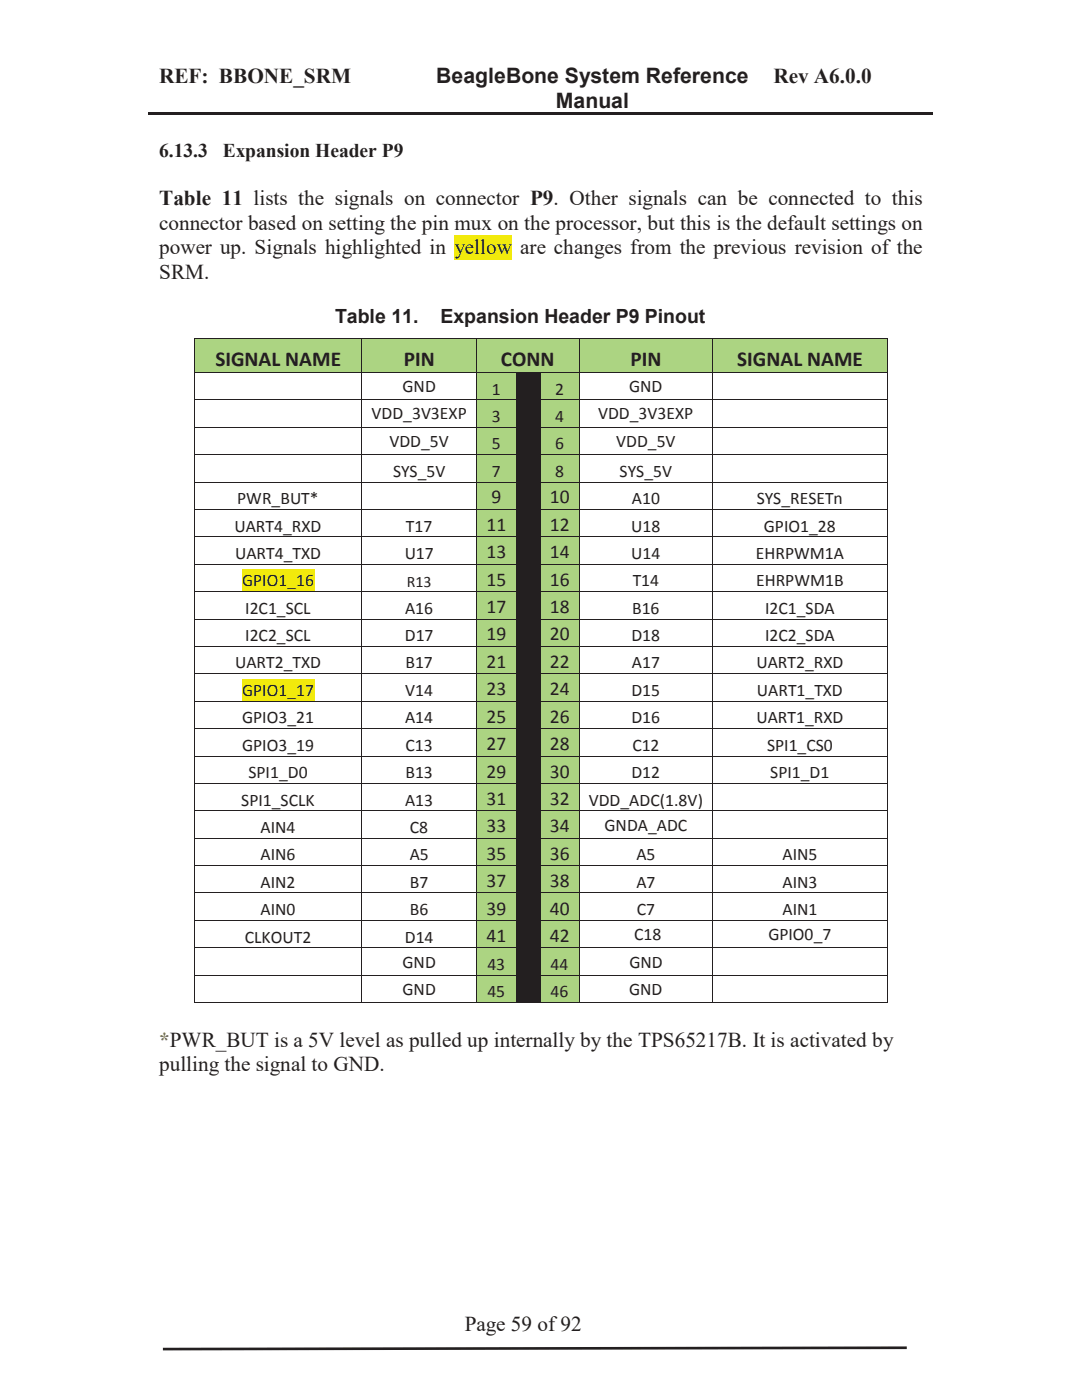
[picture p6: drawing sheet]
<svg xmlns="http://www.w3.org/2000/svg" width="216mm" height="279mm" viewBox="0 0 216 279" stroke-linecap="round" stroke-linejoin="round" font-family="sans-serif">
<defs><g id="words">
<g font-size="4.2" fill="#231f20">
<text x="31.8" y="16.6">REF: BBONE_SRM</text>
<text x="87.1" y="16.6">BeagleBone System Reference</text>
<text x="154.3" y="16.6">Rev A6.0.0</text>
<text x="110.9" y="21.5">Manual</text>
<text x="31.8" y="41">Table 11 lists the signals on connector P9. Other signals can be connected to this</text>
<text x="31.8" y="45.9">connector based on setting the pin mux on the processor, but this is the default settings on</text>
<text x="31.8" y="50.7">power up. Signals highlighted in yellow are changes from the previous revision of the</text>
<text x="31.8" y="55.6">SRM.</text>
<text x="43" y="73.1">SIGNAL NAME</text>
<text x="80.6" y="73.1">PIN</text>
<text x="100" y="73.1">CONN</text>
<text x="125.8" y="73.1">PIN</text>
<text x="147.1" y="73.1">SIGNAL NAME</text>
<text x="31.8" y="213.7">pulling the signal to GND.</text>
<text x="92.7" y="265.7">Page 59 of 92</text>
</g>
<text font-size="4.2" fill="#ee2223" x="31.8" y="208.9">*PWR_BUT is a 5V level as pulled up internally by the TPS65217B. It is activated by</text>
<g font-size="3.9" fill="#231f20">
<text x="31.8" y="31.4">6.13.3</text>
<text x="44.5" y="31.4">Expansion Header P9</text>
<text x="66.9" y="64.4">Table 11.</text>
<text x="87.9" y="64.4">Expansion Header P9 Pinout</text>
<text x="98.1" y="100.5">9</text>
<text x="109.7" y="100.5">10</text>
<text x="97.1" y="105.9">11</text>
<text x="109.7" y="105.9">12</text>
<text x="97.1" y="111.4">13</text>
<text x="109.7" y="111.4">14</text>
<text x="97.1" y="116.9">15</text>
<text x="109.7" y="116.9">16</text>
<text x="97.1" y="122.4">17</text>
<text x="109.7" y="122.4">18</text>
<text x="97.1" y="127.8">19</text>
<text x="109.7" y="127.8">20</text>
<text x="97.1" y="133.3">21</text>
<text x="109.7" y="133.3">22</text>
<text x="97.1" y="138.7">23</text>
<text x="109.7" y="138.7">24</text>
<text x="97.1" y="144.2">25</text>
<text x="97.1" y="149.7">27</text>
<text x="109.7" y="144.2">26</text>
<text x="109.7" y="149.7">28</text>
<text x="97.1" y="155.2">29</text>
<text x="109.7" y="155.2">30</text>
<text x="97.1" y="160.6">31</text>
<text x="109.7" y="160.6">32</text>
<text x="97.1" y="166.1">33</text>
<text x="109.7" y="166.1">34</text>
<text x="97.1" y="171.6">35</text>
<text x="109.7" y="171.6">36</text>
<text x="97.1" y="177.1">37</text>
<text x="109.7" y="177.1">38</text>
<text x="97.1" y="182.5">39</text>
<text x="109.7" y="182.5">40</text>
<text x="97.1" y="188">41</text>
<text x="109.7" y="188">42</text>
</g>
<g font-size="3.5" fill="#231f20">
<text x="74.1" y="83.7">VDD_3V3EXP</text>
<text x="80.3" y="78.2">GND</text>
<text x="98.1" y="78.7">1</text>
<text x="110.8" y="78.7">2</text>
<text x="119.4" y="83.7">VDD_3V3EXP</text>
<text x="125.5" y="78.2">GND</text>
<text x="77.7" y="89.2">VDD_5V</text>
<text x="98.1" y="84.2">3</text>
<text x="98.1" y="89.7">5</text>
<text x="110.8" y="84.2">4</text>
<text x="110.8" y="89.7">6</text>
<text x="123" y="89.2">VDD_5V</text>
<text x="78.4" y="95.1">SYS_5V</text>
<text x="98.1" y="95.1">7</text>
<text x="110.8" y="95.1">8</text>
<text x="123.6" y="95.1">SYS_5V</text>
<text x="47.3" y="100.6">PWR_BUT*</text>
<text x="126.1" y="100.6">A10</text>
<text x="151" y="100.6">SYS_RESETn</text>
<text x="46.8" y="106.1">UART4_RXD</text>
<text x="81" y="106.1">T17</text>
<text x="126" y="106.1">U18</text>
<text x="152.4" y="106.1">GPIO1_28</text>
<text x="46.9" y="111.6">UART4_TXD</text>
<text x="80.7" y="111.6">U17</text>
<text x="126" y="111.6">U14</text>
<text x="150.8" y="111.6">EHRPWM1A</text>
<text x="48.3" y="117">GPIO1_16</text>
<text x="126.3" y="117">T14</text>
<text x="150.9" y="117">EHRPWM1B</text>
<text x="48.9" y="122.5">I2C1_SCL</text>
<text x="80.8" y="122.5">A16</text>
<text x="126.1" y="122.5">B16</text>
<text x="152.7" y="122.5">I2C1_SDA</text>
<text x="48.9" y="127.9">I2C2_SCL</text>
<text x="80.8" y="127.9">D17</text>
<text x="126" y="127.9">D18</text>
<text x="152.7" y="127.9">I2C2_SDA</text>
<text x="46.9" y="133.4">UART2_TXD</text>
<text x="80.9" y="133.4">B17</text>
<text x="126.1" y="133.4">A17</text>
<text x="150.9" y="133.4">UART2_RXD</text>
<text x="48.3" y="138.9">GPIO1_17</text>
<text x="80.9" y="138.9">V14</text>
<text x="126" y="138.9">D15</text>
<text x="151" y="138.9">UART1_TXD</text>
<text x="48.3" y="144.4">GPIO3_21</text>
<text x="48.3" y="149.8">GPIO3_19</text>
<text x="80.8" y="144.4">A14</text>
<text x="80.9" y="149.8">C13</text>
<text x="126" y="144.4">D16</text>
<text x="126.2" y="149.8">C12</text>
<text x="150.9" y="144.4">UART1_RXD</text>
<text x="153.1" y="149.8">SPI1_CS0</text>
<text x="49.6" y="155.3">SPI1_D0</text>
<text x="80.9" y="155.3">B13</text>
<text x="126" y="155.3">D12</text>
<text x="153.7" y="155.3">SPI1_D1</text>
<text x="48.1" y="160.8">SPI1_SCLK</text>
<text x="80.8" y="160.8">A13</text>
<text x="117.5" y="160.8">VDD_ADC(1.8V)</text>
<text x="52" y="166.2">AIN4</text>
<text x="81.8" y="166.2">C8</text>
<text x="120.6" y="165.8">GNDA_ADC</text>
<text x="52" y="171.7">AIN6</text>
<text x="81.8" y="171.7">A5</text>
<text x="127" y="171.7">A5</text>
<text x="156.1" y="171.7">AIN5</text>
<text x="52" y="177.2">AIN2</text>
<text x="81.8" y="177.2">B7</text>
<text x="127" y="177.2">A7</text>
<text x="156.1" y="177.2">AIN3</text>
<text x="52" y="182.7">AIN0</text>
<text x="81.8" y="182.7">B6</text>
<text x="127.1" y="182.7">C7</text>
<text x="156.1" y="182.7">AIN1</text>
<text x="48.9" y="188.1">CLKOUT2</text>
<text x="80.8" y="188.1">D14</text>
<text x="126.6" y="187.6">C18</text>
<text x="153.3" y="187.6">GPIO0_7</text>
<text x="80.3" y="193.1">GND</text>
<text x="97.3" y="193.6">43</text>
<text x="109.9" y="193.6">44</text>
<text x="125.6" y="193.1">GND</text>
<text x="80.3" y="198.6">GND</text>
<text x="97.3" y="199">45</text>
<text x="109.9" y="199">46</text>
<text x="125.5" y="198.6">GND</text>
</g>
<text font-size="3.2" fill="#231f20" x="81.2" y="117.1">R13</text>
</g></defs>
<g fill="#231f20">
<path d="M29.6 22.4h54.6v.5h-54.6z" fill-rule="evenodd"/>
<path d="M83.9 22.4h.5v.5h-.5z" fill-rule="evenodd"/>
<path d="M84.4 22.4h68v.5h-68z" fill-rule="evenodd"/>
<path d="M152.2 22.4h.5v.5h-.5z" fill-rule="evenodd"/>
<path d="M152.7 22.4h33.4v.5h-33.4z" fill-rule="evenodd"/>
</g>
<path d="M180.9 269l-148.4 .2" fill="none" stroke="#231f20" stroke-width=".53"/>
<path d="M90.7 46.9h11.5v4.9h-11.5z" fill-rule="evenodd" fill="#f2ea0c"/>
<g fill="#acd482">
<path d="M38.9 67.6h33.2v1.5h-33.2z" fill-rule="evenodd"/>
<path d="M38.9 69.1h1.8v5.1h-1.8z" fill-rule="evenodd"/>
<path d="M70.3 69.1h1.8v5.1h-1.8z" fill-rule="evenodd"/>
<path d="M40.7 69.1h29.6v5.1h-29.6z" fill-rule="evenodd"/>
<path d="M72.2 67.6h22.8v1.5h-22.8z" fill-rule="evenodd"/>
<path d="M72.2 69.1h1.9v5.1h-1.9z" fill-rule="evenodd"/>
<path d="M93.2 69.1h1.8v5.1h-1.8z" fill-rule="evenodd"/>
<path d="M74.1 69.1h19.1v5.1h-19.1z" fill-rule="evenodd"/>
<path d="M95.1 67.6h20.4v1.5h-20.4z" fill-rule="evenodd"/>
<path d="M95.1 69.1h1.9v5.1h-1.9z" fill-rule="evenodd"/>
<path d="M113.7 69.1h1.8v5.1h-1.8z" fill-rule="evenodd"/>
<path d="M97 69.1h16.7v5.1h-16.7z" fill-rule="evenodd"/>
<path d="M115.6 67.6h26.5v1.5h-26.5z" fill-rule="evenodd"/>
<path d="M115.6 69.1h1.9v5.1h-1.9z" fill-rule="evenodd"/>
<path d="M140.3 69.1h1.8v5.1h-1.8z" fill-rule="evenodd"/>
<path d="M117.5 69.1h22.8v5.1h-22.8z" fill-rule="evenodd"/>
<path d="M142.2 67.6h34.8v1.5h-34.8z" fill-rule="evenodd"/>
<path d="M142.2 69.1h1.9v5.1h-1.9z" fill-rule="evenodd"/>
<path d="M175.2 69.1h1.8v5.1h-1.8z" fill-rule="evenodd"/>
<path d="M144.1 69.1h31.1v5.1h-31.1z" fill-rule="evenodd"/>
</g>
<g fill="#231f20">
<path d="M38.7 67.4h.2v.2h-.2z" fill-rule="evenodd"/>
<path d="M38.7 67.4h.2v.2h-.2z" fill-rule="evenodd"/>
</g>
<path d="M38.9 67.5h33.2" fill="none" stroke="#231f20" stroke-width=".2"/>
<path d="M72.1 67.4h.2v.2h-.2z" fill-rule="evenodd" fill="#231f20"/>
<path d="M72.3 67.5h22.7" fill="none" stroke="#231f20" stroke-width=".2"/>
<path d="M95 67.4h.2v.2h-.2z" fill-rule="evenodd" fill="#231f20"/>
<path d="M95.2 67.5h20.3" fill="none" stroke="#231f20" stroke-width=".2"/>
<path d="M115.5 67.4h.2v.2h-.2z" fill-rule="evenodd" fill="#231f20"/>
<path d="M115.7 67.5h26.4" fill="none" stroke="#231f20" stroke-width=".2"/>
<path d="M142.1 67.4h.2v.2h-.2z" fill-rule="evenodd" fill="#231f20"/>
<path d="M142.3 67.5h34.7" fill="none" stroke="#231f20" stroke-width=".2"/>
<g fill="#231f20">
<path d="M177 67.4h.2v.2h-.2z" fill-rule="evenodd"/>
<path d="M177 67.4h.2v.2h-.2z" fill-rule="evenodd"/>
</g>
<path d="M38.8 67.6v6.6M72.2 67.6v6.6M95.1 67.6v6.6M115.6 67.6v6.6M142.2 67.6v6.6M177.1 67.6v6.6" fill="none" stroke="#231f20" stroke-width=".2"/>
<g fill="#fff">
<path d="M38.9 74.4h33.2v.5h-33.2z" fill-rule="evenodd"/>
<path d="M38.9 74.9h1.8v4.3h-1.8z" fill-rule="evenodd"/>
<path d="M70.3 74.9h1.8v4.3h-1.8z" fill-rule="evenodd"/>
<path d="M38.9 79.2h33.2v.5h-33.2z" fill-rule="evenodd"/>
<path d="M40.7 74.9h29.6v4.3h-29.6z" fill-rule="evenodd"/>
<path d="M72.2 74.4h22.8v.5h-22.8z" fill-rule="evenodd"/>
<path d="M72.2 74.9h1.9v4.3h-1.9z" fill-rule="evenodd"/>
<path d="M93.2 74.9h1.8v4.3h-1.8z" fill-rule="evenodd"/>
<path d="M72.2 79.2h22.8v.5h-22.8z" fill-rule="evenodd"/>
<path d="M74.1 74.9h19.1v4.3h-19.1z" fill-rule="evenodd"/>
</g>
<g fill="#acd482">
<path d="M95.1 74.4h7.9v1h-7.9z" fill-rule="evenodd"/>
<path d="M95.1 75.4h1.9v4.3h-1.9z" fill-rule="evenodd"/>
<path d="M101.2 75.4h1.8v4.3h-1.8z" fill-rule="evenodd"/>
<path d="M97 75.4h4.2v4.3h-4.2z" fill-rule="evenodd"/>
</g>
<g fill="#231f20">
<path d="M103.1 74.4h4.6v1h-4.6z" fill-rule="evenodd"/>
<path d="M103.1 75.4h1.9v4.3h-1.9z" fill-rule="evenodd"/>
<path d="M105.9 75.4h1.8v4.3h-1.8z" fill-rule="evenodd"/>
<path d="M105 75.4h.9v4.3h-.9z" fill-rule="evenodd"/>
</g>
<g fill="#acd482">
<path d="M107.8 74.4h7.7v1h-7.7z" fill-rule="evenodd"/>
<path d="M107.8 75.4h1.9v4.3h-1.9z" fill-rule="evenodd"/>
<path d="M113.7 75.4h1.8v4.3h-1.8z" fill-rule="evenodd"/>
<path d="M109.7 75.4h4v4.3h-4z" fill-rule="evenodd"/>
</g>
<g fill="#fff">
<path d="M115.6 74.4h26.5v.5h-26.5z" fill-rule="evenodd"/>
<path d="M115.6 74.9h1.9v4.3h-1.9z" fill-rule="evenodd"/>
<path d="M140.3 74.9h1.8v4.3h-1.8z" fill-rule="evenodd"/>
<path d="M115.6 79.2h26.5v.5h-26.5z" fill-rule="evenodd"/>
<path d="M117.5 74.9h22.8v4.3h-22.8z" fill-rule="evenodd"/>
<path d="M142.2 74.4h34.8v.5h-34.8z" fill-rule="evenodd"/>
<path d="M142.2 74.9h1.9v4.3h-1.9z" fill-rule="evenodd"/>
<path d="M175.2 74.9h1.8v4.3h-1.8z" fill-rule="evenodd"/>
<path d="M142.2 79.2h34.8v.5h-34.8z" fill-rule="evenodd"/>
<path d="M144.1 74.9h31.1v4.3h-31.1z" fill-rule="evenodd"/>
</g>
<path d="M38.7 74.2h.2v.2h-.2z" fill-rule="evenodd" fill="#231f20"/>
<path d="M38.9 74.3h33.2" fill="none" stroke="#231f20" stroke-width=".2"/>
<path d="M72.1 74.2h.2v.2h-.2z" fill-rule="evenodd" fill="#231f20"/>
<path d="M72.3 74.3h22.7" fill="none" stroke="#231f20" stroke-width=".2"/>
<path d="M95 74.2h.2v.2h-.2z" fill-rule="evenodd" fill="#231f20"/>
<path d="M95.2 74.3h7.8" fill="none" stroke="#231f20" stroke-width=".2"/>
<path d="M103 74.2h.1v.2h-.1z" fill-rule="evenodd" fill="#231f20"/>
<path d="M103.1 74.3h4.6" fill="none" stroke="#231f20" stroke-width=".2"/>
<path d="M107.7 74.2h.2v.2h-.2z" fill-rule="evenodd" fill="#231f20"/>
<path d="M107.9 74.3h7.6" fill="none" stroke="#231f20" stroke-width=".2"/>
<path d="M115.5 74.2h.2v.2h-.2z" fill-rule="evenodd" fill="#231f20"/>
<path d="M115.7 74.3h26.4" fill="none" stroke="#231f20" stroke-width=".2"/>
<path d="M142.1 74.2h.2v.2h-.2z" fill-rule="evenodd" fill="#231f20"/>
<path d="M142.3 74.3h34.7" fill="none" stroke="#231f20" stroke-width=".2"/>
<path d="M177 74.2h.2v.2h-.2z" fill-rule="evenodd" fill="#231f20"/>
<path d="M38.8 74.4v5.3M72.2 74.4v5.3M95.1 74.4v5.3M103.1 74.4v5.3M107.8 74.4v5.3M115.6 74.4v5.3M142.2 74.4v5.3M177.1 74.4v5.3" fill="none" stroke="#231f20" stroke-width=".2"/>
<g fill="#fff">
<path d="M38.9 79.9h33.2v.5h-33.2z" fill-rule="evenodd"/>
<path d="M38.9 80.4h1.8v4.3h-1.8z" fill-rule="evenodd"/>
<path d="M70.3 80.4h1.8v4.3h-1.8z" fill-rule="evenodd"/>
<path d="M38.9 84.7h33.2v.5h-33.2z" fill-rule="evenodd"/>
<path d="M40.7 80.4h29.6v4.3h-29.6z" fill-rule="evenodd"/>
<path d="M72.2 79.9h22.8v.5h-22.8z" fill-rule="evenodd"/>
<path d="M72.2 80.4h1.9v4.3h-1.9z" fill-rule="evenodd"/>
<path d="M93.2 80.4h1.8v4.3h-1.8z" fill-rule="evenodd"/>
<path d="M72.2 84.7h22.8v.5h-22.8z" fill-rule="evenodd"/>
<path d="M74.1 80.4h19.1v4.3h-19.1z" fill-rule="evenodd"/>
</g>
<g fill="#acd482">
<path d="M95.1 79.9h7.9v1h-7.9z" fill-rule="evenodd"/>
<path d="M95.1 80.9h1.9v4.3h-1.9z" fill-rule="evenodd"/>
<path d="M101.2 80.9h1.8v4.3h-1.8z" fill-rule="evenodd"/>
<path d="M97 80.9h4.2v4.3h-4.2z" fill-rule="evenodd"/>
</g>
<g fill="#231f20">
<path d="M103.1 79.9h4.6v1h-4.6z" fill-rule="evenodd"/>
<path d="M103.1 80.9h1.9v4.3h-1.9z" fill-rule="evenodd"/>
<path d="M105.9 80.9h1.8v4.3h-1.8z" fill-rule="evenodd"/>
<path d="M105 80.9h.9v4.3h-.9z" fill-rule="evenodd"/>
</g>
<g fill="#acd482">
<path d="M107.8 79.9h7.7v1h-7.7z" fill-rule="evenodd"/>
<path d="M107.8 80.9h1.9v4.3h-1.9z" fill-rule="evenodd"/>
<path d="M113.7 80.9h1.8v4.3h-1.8z" fill-rule="evenodd"/>
<path d="M109.7 80.9h4v4.3h-4z" fill-rule="evenodd"/>
</g>
<g fill="#fff">
<path d="M115.6 79.9h26.5v.5h-26.5z" fill-rule="evenodd"/>
<path d="M115.6 80.4h1.9v4.3h-1.9z" fill-rule="evenodd"/>
<path d="M140.3 80.4h1.8v4.3h-1.8z" fill-rule="evenodd"/>
<path d="M115.6 84.7h26.5v.5h-26.5z" fill-rule="evenodd"/>
<path d="M117.5 80.4h22.8v4.3h-22.8z" fill-rule="evenodd"/>
<path d="M142.2 79.9h34.8v.5h-34.8z" fill-rule="evenodd"/>
<path d="M142.2 80.4h1.9v4.3h-1.9z" fill-rule="evenodd"/>
<path d="M175.2 80.4h1.8v4.3h-1.8z" fill-rule="evenodd"/>
<path d="M142.2 84.7h34.8v.5h-34.8z" fill-rule="evenodd"/>
<path d="M144.1 80.4h31.1v4.3h-31.1z" fill-rule="evenodd"/>
</g>
<path d="M38.7 79.7h.2v.1h-.2z" fill-rule="evenodd" fill="#231f20"/>
<path d="M38.9 79.8h33.2" fill="none" stroke="#231f20" stroke-width=".2"/>
<path d="M72.1 79.7h.2v.1h-.2z" fill-rule="evenodd" fill="#231f20"/>
<path d="M72.3 79.8h22.7" fill="none" stroke="#231f20" stroke-width=".2"/>
<path d="M95 79.7h.2v.1h-.2z" fill-rule="evenodd" fill="#231f20"/>
<path d="M95.2 79.8h7.8" fill="none" stroke="#231f20" stroke-width=".2"/>
<path d="M103 79.7h.1v.1h-.1z" fill-rule="evenodd" fill="#231f20"/>
<path d="M103.1 79.8h4.6" fill="none" stroke="#231f20" stroke-width=".2"/>
<path d="M107.7 79.7h.2v.1h-.2z" fill-rule="evenodd" fill="#231f20"/>
<path d="M107.9 79.8h7.6" fill="none" stroke="#231f20" stroke-width=".2"/>
<path d="M115.5 79.7h.2v.1h-.2z" fill-rule="evenodd" fill="#231f20"/>
<path d="M115.7 79.8h26.4" fill="none" stroke="#231f20" stroke-width=".2"/>
<path d="M142.1 79.7h.2v.1h-.2z" fill-rule="evenodd" fill="#231f20"/>
<path d="M142.3 79.8h34.7" fill="none" stroke="#231f20" stroke-width=".2"/>
<path d="M177 79.7h.2v.1h-.2z" fill-rule="evenodd" fill="#231f20"/>
<path d="M38.8 79.8v5.4M72.2 79.8v5.4M95.1 79.8v5.4M103.1 79.8v5.4M107.8 79.8v5.4M115.6 79.8v5.4M142.2 79.8v5.4M177.1 79.8v5.4" fill="none" stroke="#231f20" stroke-width=".2"/>
<g fill="#fff">
<path d="M38.9 85.4h33.2v5.3h-33.2z" fill-rule="evenodd"/>
<path d="M72.2 85.4h22.8v.4h-22.8z" fill-rule="evenodd"/>
<path d="M72.2 85.8h1.9v4.3h-1.9z" fill-rule="evenodd"/>
<path d="M93.2 85.8h1.8v4.3h-1.8z" fill-rule="evenodd"/>
<path d="M72.2 90.1h22.8v.6h-22.8z" fill-rule="evenodd"/>
<path d="M74.1 85.8h19.1v4.3h-19.1z" fill-rule="evenodd"/>
</g>
<g fill="#acd482">
<path d="M95.1 85.4h7.9v.9h-7.9z" fill-rule="evenodd"/>
<path d="M95.1 86.3h1.9v4.4h-1.9z" fill-rule="evenodd"/>
<path d="M101.2 86.3h1.8v4.4h-1.8z" fill-rule="evenodd"/>
<path d="M97 86.3h4.2v4.4h-4.2z" fill-rule="evenodd"/>
</g>
<g fill="#231f20">
<path d="M103.1 85.4h4.6v.9h-4.6z" fill-rule="evenodd"/>
<path d="M103.1 86.3h1.9v4.4h-1.9z" fill-rule="evenodd"/>
<path d="M105.9 86.3h1.8v4.4h-1.8z" fill-rule="evenodd"/>
<path d="M105 86.3h.9v4.4h-.9z" fill-rule="evenodd"/>
</g>
<g fill="#acd482">
<path d="M107.8 85.4h7.7v.9h-7.7z" fill-rule="evenodd"/>
<path d="M107.8 86.3h1.9v4.4h-1.9z" fill-rule="evenodd"/>
<path d="M113.7 86.3h1.8v4.4h-1.8z" fill-rule="evenodd"/>
<path d="M109.7 86.3h4v4.4h-4z" fill-rule="evenodd"/>
</g>
<g fill="#fff">
<path d="M115.6 85.4h26.5v.4h-26.5z" fill-rule="evenodd"/>
<path d="M115.6 85.8h1.9v4.3h-1.9z" fill-rule="evenodd"/>
<path d="M140.3 85.8h1.8v4.3h-1.8z" fill-rule="evenodd"/>
<path d="M115.6 90.1h26.5v.6h-26.5z" fill-rule="evenodd"/>
<path d="M117.5 85.8h22.8v4.3h-22.8z" fill-rule="evenodd"/>
<path d="M142.2 85.4h34.8v5.3h-34.8z" fill-rule="evenodd"/>
</g>
<path d="M38.7 85.2h.2v.2h-.2z" fill-rule="evenodd" fill="#231f20"/>
<path d="M38.9 85.3h33.2" fill="none" stroke="#231f20" stroke-width=".2"/>
<path d="M72.1 85.2h.2v.2h-.2z" fill-rule="evenodd" fill="#231f20"/>
<path d="M72.3 85.3h22.7" fill="none" stroke="#231f20" stroke-width=".2"/>
<path d="M95 85.2h.2v.2h-.2z" fill-rule="evenodd" fill="#231f20"/>
<path d="M95.2 85.3h7.8" fill="none" stroke="#231f20" stroke-width=".2"/>
<path d="M103 85.2h.1v.2h-.1z" fill-rule="evenodd" fill="#231f20"/>
<path d="M103.1 85.3h4.6" fill="none" stroke="#231f20" stroke-width=".2"/>
<path d="M107.7 85.2h.2v.2h-.2z" fill-rule="evenodd" fill="#231f20"/>
<path d="M107.9 85.3h7.6" fill="none" stroke="#231f20" stroke-width=".2"/>
<path d="M115.5 85.2h.2v.2h-.2z" fill-rule="evenodd" fill="#231f20"/>
<path d="M115.7 85.3h26.4" fill="none" stroke="#231f20" stroke-width=".2"/>
<path d="M142.1 85.2h.2v.2h-.2z" fill-rule="evenodd" fill="#231f20"/>
<path d="M142.3 85.3h34.7" fill="none" stroke="#231f20" stroke-width=".2"/>
<path d="M177 85.2h.2v.2h-.2z" fill-rule="evenodd" fill="#231f20"/>
<path d="M38.8 85.4v5.3M72.2 85.4v5.3M95.1 85.4v5.3M103.1 85.4v5.3M107.8 85.4v5.3M115.6 85.4v5.3M142.2 85.4v5.3M177.1 85.4v5.3" fill="none" stroke="#231f20" stroke-width=".2"/>
<g fill="#fff">
<path d="M38.9 90.8h33.2v5.3h-33.2z" fill-rule="evenodd"/>
<path d="M72.2 90.8h22.8v1h-22.8z" fill-rule="evenodd"/>
<path d="M72.2 91.8h1.9v4.3h-1.9z" fill-rule="evenodd"/>
<path d="M93.2 91.8h1.8v4.3h-1.8z" fill-rule="evenodd"/>
<path d="M74.1 91.8h19.1v4.3h-19.1z" fill-rule="evenodd"/>
</g>
<g fill="#acd482">
<path d="M95.1 90.8h7.9v1h-7.9z" fill-rule="evenodd"/>
<path d="M95.1 91.8h1.9v4.3h-1.9z" fill-rule="evenodd"/>
<path d="M101.2 91.8h1.8v4.3h-1.8z" fill-rule="evenodd"/>
<path d="M97 91.8h4.2v4.3h-4.2z" fill-rule="evenodd"/>
</g>
<g fill="#231f20">
<path d="M103.1 90.8h4.6v1h-4.6z" fill-rule="evenodd"/>
<path d="M103.1 91.8h1.9v4.3h-1.9z" fill-rule="evenodd"/>
<path d="M105.9 91.8h1.8v4.3h-1.8z" fill-rule="evenodd"/>
<path d="M105 91.8h.9v4.3h-.9z" fill-rule="evenodd"/>
</g>
<g fill="#acd482">
<path d="M107.8 90.8h7.7v1h-7.7z" fill-rule="evenodd"/>
<path d="M107.8 91.8h1.9v4.3h-1.9z" fill-rule="evenodd"/>
<path d="M113.7 91.8h1.8v4.3h-1.8z" fill-rule="evenodd"/>
<path d="M109.7 91.8h4v4.3h-4z" fill-rule="evenodd"/>
</g>
<g fill="#fff">
<path d="M115.6 90.8h26.5v1h-26.5z" fill-rule="evenodd"/>
<path d="M115.6 91.8h1.9v4.3h-1.9z" fill-rule="evenodd"/>
<path d="M140.3 91.8h1.8v4.3h-1.8z" fill-rule="evenodd"/>
<path d="M117.5 91.8h22.8v4.3h-22.8z" fill-rule="evenodd"/>
<path d="M142.2 90.8h34.8v5.3h-34.8z" fill-rule="evenodd"/>
</g>
<path d="M38.7 90.7h.2v.1h-.2z" fill-rule="evenodd" fill="#231f20"/>
<path d="M38.9 90.7h33.2" fill="none" stroke="#231f20" stroke-width=".2"/>
<path d="M72.1 90.7h.2v.1h-.2z" fill-rule="evenodd" fill="#231f20"/>
<path d="M72.3 90.7h22.7" fill="none" stroke="#231f20" stroke-width=".2"/>
<path d="M95 90.7h.2v.1h-.2z" fill-rule="evenodd" fill="#231f20"/>
<path d="M95.2 90.7h7.8" fill="none" stroke="#231f20" stroke-width=".2"/>
<path d="M103 90.7h.1v.1h-.1z" fill-rule="evenodd" fill="#231f20"/>
<path d="M103.1 90.7h4.6" fill="none" stroke="#231f20" stroke-width=".2"/>
<path d="M107.7 90.7h.2v.1h-.2z" fill-rule="evenodd" fill="#231f20"/>
<path d="M107.9 90.7h7.6" fill="none" stroke="#231f20" stroke-width=".2"/>
<path d="M115.5 90.7h.2v.1h-.2z" fill-rule="evenodd" fill="#231f20"/>
<path d="M115.7 90.7h26.4" fill="none" stroke="#231f20" stroke-width=".2"/>
<path d="M142.1 90.7h.2v.1h-.2z" fill-rule="evenodd" fill="#231f20"/>
<path d="M142.3 90.7h34.7" fill="none" stroke="#231f20" stroke-width=".2"/>
<path d="M177 90.7h.2v.1h-.2z" fill-rule="evenodd" fill="#231f20"/>
<path d="M38.8 90.8v5.3M72.2 90.8v5.3M95.1 90.8v5.3M103.1 90.8v5.3M107.8 90.8v5.3M115.6 90.8v5.3M142.2 90.8v5.3M177.1 90.8v5.3" fill="none" stroke="#231f20" stroke-width=".2"/>
<g fill="#fff">
<path d="M38.9 96.3h33.2v1h-33.2z" fill-rule="evenodd"/>
<path d="M38.9 97.3h1.8v4.3h-1.8z" fill-rule="evenodd"/>
<path d="M70.3 97.3h1.8v4.3h-1.8z" fill-rule="evenodd"/>
<path d="M40.7 97.3h29.6v4.3h-29.6z" fill-rule="evenodd"/>
<path d="M72.2 96.3h22.8v.5h-22.8z" fill-rule="evenodd"/>
<path d="M72.2 96.8h1.9v4.8h-1.9z" fill-rule="evenodd"/>
<path d="M93.2 96.8h1.8v4.8h-1.8z" fill-rule="evenodd"/>
<path d="M74.1 96.8h19.1v4.8h-19.1z" fill-rule="evenodd"/>
</g>
<g fill="#acd482">
<path d="M95.1 96.3h7.9v.5h-7.9z" fill-rule="evenodd"/>
<path d="M95.1 96.8h1.9v4.8h-1.9z" fill-rule="evenodd"/>
<path d="M101.2 96.8h1.8v4.8h-1.8z" fill-rule="evenodd"/>
<path d="M97 96.8h4.2v4.8h-4.2z" fill-rule="evenodd"/>
</g>
<g fill="#231f20">
<path d="M103.1 96.3h4.6v.5h-4.6z" fill-rule="evenodd"/>
<path d="M103.1 96.8h1.9v4.8h-1.9z" fill-rule="evenodd"/>
<path d="M105.9 96.8h1.8v4.8h-1.8z" fill-rule="evenodd"/>
<path d="M105 96.8h.9v4.8h-.9z" fill-rule="evenodd"/>
</g>
<g fill="#acd482">
<path d="M107.8 96.3h7.7v.5h-7.7z" fill-rule="evenodd"/>
<path d="M107.8 96.8h1.9v4.8h-1.9z" fill-rule="evenodd"/>
<path d="M113.7 96.8h1.8v4.8h-1.8z" fill-rule="evenodd"/>
<path d="M109.7 96.8h4v4.8h-4z" fill-rule="evenodd"/>
</g>
<g fill="#fff">
<path d="M115.6 96.3h26.5v1h-26.5z" fill-rule="evenodd"/>
<path d="M115.6 97.3h1.9v4.3h-1.9z" fill-rule="evenodd"/>
<path d="M140.3 97.3h1.8v4.3h-1.8z" fill-rule="evenodd"/>
<path d="M117.5 97.3h22.8v4.3h-22.8z" fill-rule="evenodd"/>
<path d="M142.2 96.3h34.8v1h-34.8z" fill-rule="evenodd"/>
<path d="M142.2 97.3h1.9v4.3h-1.9z" fill-rule="evenodd"/>
<path d="M175.2 97.3h1.8v4.3h-1.8z" fill-rule="evenodd"/>
<path d="M144.1 97.3h31.1v4.3h-31.1z" fill-rule="evenodd"/>
</g>
<path d="M38.7 96.1h.2v.2h-.2z" fill-rule="evenodd" fill="#231f20"/>
<path d="M38.9 96.2h33.2" fill="none" stroke="#231f20" stroke-width=".2"/>
<path d="M72.1 96.1h.2v.2h-.2z" fill-rule="evenodd" fill="#231f20"/>
<path d="M72.3 96.2h22.7" fill="none" stroke="#231f20" stroke-width=".2"/>
<path d="M95 96.1h.2v.2h-.2z" fill-rule="evenodd" fill="#231f20"/>
<path d="M95.2 96.2h7.8" fill="none" stroke="#231f20" stroke-width=".2"/>
<path d="M103 96.1h.1v.2h-.1z" fill-rule="evenodd" fill="#231f20"/>
<path d="M103.1 96.2h4.6" fill="none" stroke="#231f20" stroke-width=".2"/>
<path d="M107.7 96.1h.2v.2h-.2z" fill-rule="evenodd" fill="#231f20"/>
<path d="M107.9 96.2h7.6" fill="none" stroke="#231f20" stroke-width=".2"/>
<path d="M115.5 96.1h.2v.2h-.2z" fill-rule="evenodd" fill="#231f20"/>
<path d="M115.7 96.2h26.4" fill="none" stroke="#231f20" stroke-width=".2"/>
<path d="M142.1 96.1h.2v.2h-.2z" fill-rule="evenodd" fill="#231f20"/>
<path d="M142.3 96.2h34.7" fill="none" stroke="#231f20" stroke-width=".2"/>
<path d="M177 96.1h.2v.2h-.2z" fill-rule="evenodd" fill="#231f20"/>
<path d="M38.8 96.3v5.3M72.2 96.3v5.3M95.1 96.3v5.3M103.1 96.3v5.3M107.8 96.3v5.3M115.6 96.3v5.3M142.2 96.3v5.3M177.1 96.3v5.3" fill="none" stroke="#231f20" stroke-width=".2"/>
<g fill="#fff">
<path d="M38.9 101.7h33.2v1.1h-33.2z" fill-rule="evenodd"/>
<path d="M38.9 102.8h1.8v4.2h-1.8z" fill-rule="evenodd"/>
<path d="M70.3 102.8h1.8v4.2h-1.8z" fill-rule="evenodd"/>
<path d="M40.7 102.8h29.6v4.2h-29.6z" fill-rule="evenodd"/>
<path d="M72.2 101.7h22.8v1.1h-22.8z" fill-rule="evenodd"/>
<path d="M72.2 102.8h1.9v4.2h-1.9z" fill-rule="evenodd"/>
<path d="M93.2 102.8h1.8v4.2h-1.8z" fill-rule="evenodd"/>
<path d="M74.1 102.8h19.1v4.2h-19.1z" fill-rule="evenodd"/>
</g>
<g fill="#acd482">
<path d="M95.1 101.7h7.9v.6h-7.9z" fill-rule="evenodd"/>
<path d="M95.1 102.3h1.9v4.7h-1.9z" fill-rule="evenodd"/>
<path d="M101.2 102.3h1.8v4.7h-1.8z" fill-rule="evenodd"/>
<path d="M97 102.3h4.2v4.7h-4.2z" fill-rule="evenodd"/>
</g>
<g fill="#231f20">
<path d="M103.1 101.7h4.6v.6h-4.6z" fill-rule="evenodd"/>
<path d="M103.1 102.3h1.9v4.7h-1.9z" fill-rule="evenodd"/>
<path d="M105.9 102.3h1.8v4.7h-1.8z" fill-rule="evenodd"/>
<path d="M105 102.3h.9v4.7h-.9z" fill-rule="evenodd"/>
</g>
<g fill="#acd482">
<path d="M107.8 101.7h7.7v.6h-7.7z" fill-rule="evenodd"/>
<path d="M107.8 102.3h1.9v4.7h-1.9z" fill-rule="evenodd"/>
<path d="M113.7 102.3h1.8v4.7h-1.8z" fill-rule="evenodd"/>
<path d="M109.7 102.3h4v4.7h-4z" fill-rule="evenodd"/>
</g>
<g fill="#fff">
<path d="M115.6 101.7h26.5v1.1h-26.5z" fill-rule="evenodd"/>
<path d="M115.6 102.8h1.9v4.2h-1.9z" fill-rule="evenodd"/>
<path d="M140.3 102.8h1.8v4.2h-1.8z" fill-rule="evenodd"/>
<path d="M117.5 102.8h22.8v4.2h-22.8z" fill-rule="evenodd"/>
<path d="M142.2 101.7h34.8v1.1h-34.8z" fill-rule="evenodd"/>
<path d="M142.2 102.8h1.9v4.2h-1.9z" fill-rule="evenodd"/>
<path d="M175.2 102.8h1.8v4.2h-1.8z" fill-rule="evenodd"/>
<path d="M144.1 102.8h31.1v4.2h-31.1z" fill-rule="evenodd"/>
</g>
<path d="M38.7 101.6h.2v.1h-.2z" fill-rule="evenodd" fill="#231f20"/>
<path d="M38.9 101.7h33.2" fill="none" stroke="#231f20" stroke-width=".2"/>
<path d="M72.1 101.6h.2v.1h-.2z" fill-rule="evenodd" fill="#231f20"/>
<path d="M72.3 101.7h22.7" fill="none" stroke="#231f20" stroke-width=".2"/>
<path d="M95 101.6h.2v.1h-.2z" fill-rule="evenodd" fill="#231f20"/>
<path d="M95.2 101.7h7.8" fill="none" stroke="#231f20" stroke-width=".2"/>
<path d="M103 101.6h.1v.1h-.1z" fill-rule="evenodd" fill="#231f20"/>
<path d="M103.1 101.7h4.6" fill="none" stroke="#231f20" stroke-width=".2"/>
<path d="M107.7 101.6h.2v.1h-.2z" fill-rule="evenodd" fill="#231f20"/>
<path d="M107.9 101.7h7.6" fill="none" stroke="#231f20" stroke-width=".2"/>
<path d="M115.5 101.6h.2v.1h-.2z" fill-rule="evenodd" fill="#231f20"/>
<path d="M115.7 101.7h26.4" fill="none" stroke="#231f20" stroke-width=".2"/>
<path d="M142.1 101.6h.2v.1h-.2z" fill-rule="evenodd" fill="#231f20"/>
<path d="M142.3 101.7h34.7" fill="none" stroke="#231f20" stroke-width=".2"/>
<path d="M177 101.6h.2v.1h-.2z" fill-rule="evenodd" fill="#231f20"/>
<path d="M38.8 101.7v5.3M72.2 101.7v5.3M95.1 101.7v5.3M103.1 101.7v5.3M107.8 101.7v5.3M115.6 101.7v5.3M142.2 101.7v5.3M177.1 101.7v5.3" fill="none" stroke="#231f20" stroke-width=".2"/>
<g fill="#fff">
<path d="M38.9 107.2h33.2v1h-33.2z" fill-rule="evenodd"/>
<path d="M38.9 108.2h1.8v4.3h-1.8z" fill-rule="evenodd"/>
<path d="M70.3 108.2h1.8v4.3h-1.8z" fill-rule="evenodd"/>
<path d="M40.7 108.2h29.6v4.3h-29.6z" fill-rule="evenodd"/>
<path d="M72.2 107.2h22.8v1h-22.8z" fill-rule="evenodd"/>
<path d="M72.2 108.2h1.9v4.3h-1.9z" fill-rule="evenodd"/>
<path d="M93.2 108.2h1.8v4.3h-1.8z" fill-rule="evenodd"/>
<path d="M74.1 108.2h19.1v4.3h-19.1z" fill-rule="evenodd"/>
</g>
<g fill="#acd482">
<path d="M95.1 107.2h7.9v.6h-7.9z" fill-rule="evenodd"/>
<path d="M95.1 107.8h1.9v4.7h-1.9z" fill-rule="evenodd"/>
<path d="M101.2 107.8h1.8v4.7h-1.8z" fill-rule="evenodd"/>
<path d="M97 107.8h4.2v4.7h-4.2z" fill-rule="evenodd"/>
</g>
<g fill="#231f20">
<path d="M103.1 107.2h4.6v.6h-4.6z" fill-rule="evenodd"/>
<path d="M103.1 107.8h1.9v4.7h-1.9z" fill-rule="evenodd"/>
<path d="M105.9 107.8h1.8v4.7h-1.8z" fill-rule="evenodd"/>
<path d="M105 107.8h.9v4.7h-.9z" fill-rule="evenodd"/>
</g>
<g fill="#acd482">
<path d="M107.8 107.2h7.7v.6h-7.7z" fill-rule="evenodd"/>
<path d="M107.8 107.8h1.9v4.7h-1.9z" fill-rule="evenodd"/>
<path d="M113.7 107.8h1.8v4.7h-1.8z" fill-rule="evenodd"/>
<path d="M109.7 107.8h4v4.7h-4z" fill-rule="evenodd"/>
</g>
<g fill="#fff">
<path d="M115.6 107.2h26.5v1h-26.5z" fill-rule="evenodd"/>
<path d="M115.6 108.2h1.9v4.3h-1.9z" fill-rule="evenodd"/>
<path d="M140.3 108.2h1.8v4.3h-1.8z" fill-rule="evenodd"/>
<path d="M117.5 108.2h22.8v4.3h-22.8z" fill-rule="evenodd"/>
<path d="M142.2 107.2h34.8v1h-34.8z" fill-rule="evenodd"/>
<path d="M142.2 108.2h1.9v4.3h-1.9z" fill-rule="evenodd"/>
<path d="M175.2 108.2h1.8v4.3h-1.8z" fill-rule="evenodd"/>
<path d="M144.1 108.2h31.1v4.3h-31.1z" fill-rule="evenodd"/>
</g>
<path d="M38.7 107h.2v.2h-.2z" fill-rule="evenodd" fill="#231f20"/>
<path d="M38.9 107.1h33.2" fill="none" stroke="#231f20" stroke-width=".2"/>
<path d="M72.1 107h.2v.2h-.2z" fill-rule="evenodd" fill="#231f20"/>
<path d="M72.3 107.1h22.7" fill="none" stroke="#231f20" stroke-width=".2"/>
<path d="M95 107h.2v.2h-.2z" fill-rule="evenodd" fill="#231f20"/>
<path d="M95.2 107.1h7.8" fill="none" stroke="#231f20" stroke-width=".2"/>
<path d="M103 107h.1v.2h-.1z" fill-rule="evenodd" fill="#231f20"/>
<path d="M103.1 107.1h4.6" fill="none" stroke="#231f20" stroke-width=".2"/>
<path d="M107.7 107h.2v.2h-.2z" fill-rule="evenodd" fill="#231f20"/>
<path d="M107.9 107.1h7.6" fill="none" stroke="#231f20" stroke-width=".2"/>
<path d="M115.5 107h.2v.2h-.2z" fill-rule="evenodd" fill="#231f20"/>
<path d="M115.7 107.1h26.4" fill="none" stroke="#231f20" stroke-width=".2"/>
<path d="M142.1 107h.2v.2h-.2z" fill-rule="evenodd" fill="#231f20"/>
<path d="M142.3 107.1h34.7" fill="none" stroke="#231f20" stroke-width=".2"/>
<path d="M177 107h.2v.2h-.2z" fill-rule="evenodd" fill="#231f20"/>
<path d="M38.8 107.2v5.3M72.2 107.2v5.3M95.1 107.2v5.3M103.1 107.2v5.3M107.8 107.2v5.3M115.6 107.2v5.3M142.2 107.2v5.3M177.1 107.2v5.3" fill="none" stroke="#231f20" stroke-width=".2"/>
<g fill="#fff">
<path d="M38.9 112.7h33.2v1h-33.2z" fill-rule="evenodd"/>
<path d="M38.9 113.7h1.8v4.3h-1.8z" fill-rule="evenodd"/>
<path d="M70.3 113.7h1.8v4.3h-1.8z" fill-rule="evenodd"/>
<path d="M40.7 113.7h29.6v4.3h-29.6z" fill-rule="evenodd"/>
</g>
<path d="M48.3 113.7h14.4v4.3h-14.4z" fill-rule="evenodd" fill="#f2ea0c"/>
<g fill="#fff">
<path d="M72.2 112.7h22.8v1.4h-22.8z" fill-rule="evenodd"/>
<path d="M72.2 114.1h1.9v3.9h-1.9z" fill-rule="evenodd"/>
<path d="M93.2 114.1h1.8v3.9h-1.8z" fill-rule="evenodd"/>
<path d="M74.1 114.1h19.1v3.9h-19.1z" fill-rule="evenodd"/>
</g>
<g fill="#acd482">
<path d="M95.1 112.7h7.9v.6h-7.9z" fill-rule="evenodd"/>
<path d="M95.1 113.3h1.9v4.7h-1.9z" fill-rule="evenodd"/>
<path d="M101.2 113.3h1.8v4.7h-1.8z" fill-rule="evenodd"/>
<path d="M97 113.3h4.2v4.7h-4.2z" fill-rule="evenodd"/>
</g>
<g fill="#231f20">
<path d="M103.1 112.7h4.6v.6h-4.6z" fill-rule="evenodd"/>
<path d="M103.1 113.3h1.9v4.7h-1.9z" fill-rule="evenodd"/>
<path d="M105.9 113.3h1.8v4.7h-1.8z" fill-rule="evenodd"/>
<path d="M105 113.3h.9v4.7h-.9z" fill-rule="evenodd"/>
</g>
<g fill="#acd482">
<path d="M107.8 112.7h7.7v.6h-7.7z" fill-rule="evenodd"/>
<path d="M107.8 113.3h1.9v4.7h-1.9z" fill-rule="evenodd"/>
<path d="M113.7 113.3h1.8v4.7h-1.8z" fill-rule="evenodd"/>
<path d="M109.7 113.3h4v4.7h-4z" fill-rule="evenodd"/>
</g>
<g fill="#fff">
<path d="M115.6 112.7h26.5v1h-26.5z" fill-rule="evenodd"/>
<path d="M115.6 113.7h1.9v4.3h-1.9z" fill-rule="evenodd"/>
<path d="M140.3 113.7h1.8v4.3h-1.8z" fill-rule="evenodd"/>
<path d="M117.5 113.7h22.8v4.3h-22.8z" fill-rule="evenodd"/>
<path d="M142.2 112.7h34.8v1h-34.8z" fill-rule="evenodd"/>
<path d="M142.2 113.7h1.9v4.3h-1.9z" fill-rule="evenodd"/>
<path d="M175.2 113.7h1.8v4.3h-1.8z" fill-rule="evenodd"/>
<path d="M144.1 113.7h31.1v4.3h-31.1z" fill-rule="evenodd"/>
</g>
<path d="M38.7 112.5h.2v.2h-.2z" fill-rule="evenodd" fill="#231f20"/>
<path d="M38.9 112.6h33.2" fill="none" stroke="#231f20" stroke-width=".2"/>
<path d="M72.1 112.5h.2v.2h-.2z" fill-rule="evenodd" fill="#231f20"/>
<path d="M72.3 112.6h22.7" fill="none" stroke="#231f20" stroke-width=".2"/>
<path d="M95 112.5h.2v.2h-.2z" fill-rule="evenodd" fill="#231f20"/>
<path d="M95.2 112.6h7.8" fill="none" stroke="#231f20" stroke-width=".2"/>
<path d="M103 112.5h.1v.2h-.1z" fill-rule="evenodd" fill="#231f20"/>
<path d="M103.1 112.6h4.6" fill="none" stroke="#231f20" stroke-width=".2"/>
<path d="M107.7 112.5h.2v.2h-.2z" fill-rule="evenodd" fill="#231f20"/>
<path d="M107.9 112.6h7.6" fill="none" stroke="#231f20" stroke-width=".2"/>
<path d="M115.5 112.5h.2v.2h-.2z" fill-rule="evenodd" fill="#231f20"/>
<path d="M115.7 112.6h26.4" fill="none" stroke="#231f20" stroke-width=".2"/>
<path d="M142.1 112.5h.2v.2h-.2z" fill-rule="evenodd" fill="#231f20"/>
<path d="M142.3 112.6h34.7" fill="none" stroke="#231f20" stroke-width=".2"/>
<path d="M177 112.5h.2v.2h-.2z" fill-rule="evenodd" fill="#231f20"/>
<path d="M38.8 112.7v5.3M72.2 112.7v5.3M95.1 112.7v5.3M103.1 112.7v5.3M107.8 112.7v5.3M115.6 112.7v5.3M142.2 112.7v5.3M177.1 112.7v5.3" fill="none" stroke="#231f20" stroke-width=".2"/>
<g fill="#fff">
<path d="M38.9 118.2h33.2v.9h-33.2z" fill-rule="evenodd"/>
<path d="M38.9 119.1h1.8v4.4h-1.8z" fill-rule="evenodd"/>
<path d="M70.3 119.1h1.8v4.4h-1.8z" fill-rule="evenodd"/>
<path d="M40.7 119.1h29.6v4.4h-29.6z" fill-rule="evenodd"/>
<path d="M72.2 118.2h22.8v.9h-22.8z" fill-rule="evenodd"/>
<path d="M72.2 119.1h1.9v4.4h-1.9z" fill-rule="evenodd"/>
<path d="M93.2 119.1h1.8v4.4h-1.8z" fill-rule="evenodd"/>
<path d="M74.1 119.1h19.1v4.4h-19.1z" fill-rule="evenodd"/>
</g>
<g fill="#acd482">
<path d="M95.1 118.2h7.9v.5h-7.9z" fill-rule="evenodd"/>
<path d="M95.1 118.7h1.9v4.8h-1.9z" fill-rule="evenodd"/>
<path d="M101.2 118.7h1.8v4.8h-1.8z" fill-rule="evenodd"/>
<path d="M97 118.7h4.2v4.8h-4.2z" fill-rule="evenodd"/>
</g>
<g fill="#231f20">
<path d="M103.1 118.2h4.6v.5h-4.6z" fill-rule="evenodd"/>
<path d="M103.1 118.7h1.9v4.8h-1.9z" fill-rule="evenodd"/>
<path d="M105.9 118.7h1.8v4.8h-1.8z" fill-rule="evenodd"/>
<path d="M105 118.7h.9v4.8h-.9z" fill-rule="evenodd"/>
</g>
<g fill="#acd482">
<path d="M107.8 118.2h7.7v.5h-7.7z" fill-rule="evenodd"/>
<path d="M107.8 118.7h1.9v4.8h-1.9z" fill-rule="evenodd"/>
<path d="M113.7 118.7h1.8v4.8h-1.8z" fill-rule="evenodd"/>
<path d="M109.7 118.7h4v4.8h-4z" fill-rule="evenodd"/>
</g>
<g fill="#fff">
<path d="M115.6 118.2h26.5v.9h-26.5z" fill-rule="evenodd"/>
<path d="M115.6 119.1h1.9v4.4h-1.9z" fill-rule="evenodd"/>
<path d="M140.3 119.1h1.8v4.4h-1.8z" fill-rule="evenodd"/>
<path d="M117.5 119.1h22.8v4.4h-22.8z" fill-rule="evenodd"/>
<path d="M142.2 118.2h34.8v.9h-34.8z" fill-rule="evenodd"/>
<path d="M142.2 119.1h1.9v4.4h-1.9z" fill-rule="evenodd"/>
<path d="M175.2 119.1h1.8v4.4h-1.8z" fill-rule="evenodd"/>
<path d="M144.1 119.1h31.1v4.4h-31.1z" fill-rule="evenodd"/>
</g>
<path d="M38.7 118h.2v.2h-.2z" fill-rule="evenodd" fill="#231f20"/>
<path d="M38.9 118.1h33.2" fill="none" stroke="#231f20" stroke-width=".2"/>
<path d="M72.1 118h.2v.2h-.2z" fill-rule="evenodd" fill="#231f20"/>
<path d="M72.3 118.1h22.7" fill="none" stroke="#231f20" stroke-width=".2"/>
<path d="M95 118h.2v.2h-.2z" fill-rule="evenodd" fill="#231f20"/>
<path d="M95.2 118.1h7.8" fill="none" stroke="#231f20" stroke-width=".2"/>
<path d="M103 118h.1v.2h-.1z" fill-rule="evenodd" fill="#231f20"/>
<path d="M103.1 118.1h4.6" fill="none" stroke="#231f20" stroke-width=".2"/>
<path d="M107.7 118h.2v.2h-.2z" fill-rule="evenodd" fill="#231f20"/>
<path d="M107.9 118.1h7.6" fill="none" stroke="#231f20" stroke-width=".2"/>
<path d="M115.5 118h.2v.2h-.2z" fill-rule="evenodd" fill="#231f20"/>
<path d="M115.7 118.1h26.4" fill="none" stroke="#231f20" stroke-width=".2"/>
<path d="M142.1 118h.2v.2h-.2z" fill-rule="evenodd" fill="#231f20"/>
<path d="M142.3 118.1h34.7" fill="none" stroke="#231f20" stroke-width=".2"/>
<path d="M177 118h.2v.2h-.2z" fill-rule="evenodd" fill="#231f20"/>
<path d="M38.8 118.2v5.3M72.2 118.2v5.3M95.1 118.2v5.3M103.1 118.2v5.3M107.8 118.2v5.3M115.6 118.2v5.3M142.2 118.2v5.3M177.1 118.2v5.3" fill="none" stroke="#231f20" stroke-width=".2"/>
<g fill="#fff">
<path d="M38.9 123.6h33.2v1h-33.2z" fill-rule="evenodd"/>
<path d="M38.9 124.6h1.8v4.3h-1.8z" fill-rule="evenodd"/>
<path d="M70.3 124.6h1.8v4.3h-1.8z" fill-rule="evenodd"/>
<path d="M40.7 124.6h29.6v4.3h-29.6z" fill-rule="evenodd"/>
<path d="M72.2 123.6h22.8v1h-22.8z" fill-rule="evenodd"/>
<path d="M72.2 124.6h1.9v4.3h-1.9z" fill-rule="evenodd"/>
<path d="M93.2 124.6h1.8v4.3h-1.8z" fill-rule="evenodd"/>
<path d="M74.1 124.6h19.1v4.3h-19.1z" fill-rule="evenodd"/>
</g>
<g fill="#acd482">
<path d="M95.1 123.6h7.9v.6h-7.9z" fill-rule="evenodd"/>
<path d="M95.1 124.2h1.9v4.7h-1.9z" fill-rule="evenodd"/>
<path d="M101.2 124.2h1.8v4.7h-1.8z" fill-rule="evenodd"/>
<path d="M97 124.2h4.2v4.7h-4.2z" fill-rule="evenodd"/>
</g>
<g fill="#231f20">
<path d="M103.1 123.6h4.6v.6h-4.6z" fill-rule="evenodd"/>
<path d="M103.1 124.2h1.9v4.7h-1.9z" fill-rule="evenodd"/>
<path d="M105.9 124.2h1.8v4.7h-1.8z" fill-rule="evenodd"/>
<path d="M105 124.2h.9v4.7h-.9z" fill-rule="evenodd"/>
</g>
<g fill="#acd482">
<path d="M107.8 123.6h7.7v.6h-7.7z" fill-rule="evenodd"/>
<path d="M107.8 124.2h1.9v4.7h-1.9z" fill-rule="evenodd"/>
<path d="M113.7 124.2h1.8v4.7h-1.8z" fill-rule="evenodd"/>
<path d="M109.7 124.2h4v4.7h-4z" fill-rule="evenodd"/>
</g>
<g fill="#fff">
<path d="M115.6 123.6h26.5v1h-26.5z" fill-rule="evenodd"/>
<path d="M115.6 124.6h1.9v4.3h-1.9z" fill-rule="evenodd"/>
<path d="M140.3 124.6h1.8v4.3h-1.8z" fill-rule="evenodd"/>
<path d="M117.5 124.6h22.8v4.3h-22.8z" fill-rule="evenodd"/>
<path d="M142.2 123.6h34.8v1h-34.8z" fill-rule="evenodd"/>
<path d="M142.2 124.6h1.9v4.3h-1.9z" fill-rule="evenodd"/>
<path d="M175.2 124.6h1.8v4.3h-1.8z" fill-rule="evenodd"/>
<path d="M144.1 124.6h31.1v4.3h-31.1z" fill-rule="evenodd"/>
</g>
<path d="M38.7 123.5h.2v.1h-.2z" fill-rule="evenodd" fill="#231f20"/>
<path d="M38.9 123.5h33.2" fill="none" stroke="#231f20" stroke-width=".2"/>
<path d="M72.1 123.5h.2v.1h-.2z" fill-rule="evenodd" fill="#231f20"/>
<path d="M72.3 123.5h22.7" fill="none" stroke="#231f20" stroke-width=".2"/>
<path d="M95 123.5h.2v.1h-.2z" fill-rule="evenodd" fill="#231f20"/>
<path d="M95.2 123.5h7.8" fill="none" stroke="#231f20" stroke-width=".2"/>
<path d="M103 123.5h.1v.1h-.1z" fill-rule="evenodd" fill="#231f20"/>
<path d="M103.1 123.5h4.6" fill="none" stroke="#231f20" stroke-width=".2"/>
<path d="M107.7 123.5h.2v.1h-.2z" fill-rule="evenodd" fill="#231f20"/>
<path d="M107.9 123.5h7.6" fill="none" stroke="#231f20" stroke-width=".2"/>
<path d="M115.5 123.5h.2v.1h-.2z" fill-rule="evenodd" fill="#231f20"/>
<path d="M115.7 123.5h26.4" fill="none" stroke="#231f20" stroke-width=".2"/>
<path d="M142.1 123.5h.2v.1h-.2z" fill-rule="evenodd" fill="#231f20"/>
<path d="M142.3 123.5h34.7" fill="none" stroke="#231f20" stroke-width=".2"/>
<path d="M177 123.5h.2v.1h-.2z" fill-rule="evenodd" fill="#231f20"/>
<path d="M38.8 123.6v5.3M72.2 123.6v5.3M95.1 123.6v5.3M103.1 123.6v5.3M107.8 123.6v5.3M115.6 123.6v5.3M142.2 123.6v5.3M177.1 123.6v5.3" fill="none" stroke="#231f20" stroke-width=".2"/>
<g fill="#fff">
<path d="M38.9 129.1h33.2v1h-33.2z" fill-rule="evenodd"/>
<path d="M38.9 130.1h1.8v4.3h-1.8z" fill-rule="evenodd"/>
<path d="M70.3 130.1h1.8v4.3h-1.8z" fill-rule="evenodd"/>
<path d="M40.7 130.1h29.6v4.3h-29.6z" fill-rule="evenodd"/>
<path d="M72.2 129.1h22.8v1h-22.8z" fill-rule="evenodd"/>
<path d="M72.2 130.1h1.9v4.3h-1.9z" fill-rule="evenodd"/>
<path d="M93.2 130.1h1.8v4.3h-1.8z" fill-rule="evenodd"/>
<path d="M74.1 130.1h19.1v4.3h-19.1z" fill-rule="evenodd"/>
</g>
<g fill="#acd482">
<path d="M95.1 129.1h7.9v.5h-7.9z" fill-rule="evenodd"/>
<path d="M95.1 129.6h1.9v4.8h-1.9z" fill-rule="evenodd"/>
<path d="M101.2 129.6h1.8v4.8h-1.8z" fill-rule="evenodd"/>
<path d="M97 129.6h4.2v4.8h-4.2z" fill-rule="evenodd"/>
</g>
<g fill="#231f20">
<path d="M103.1 129.1h4.6v.5h-4.6z" fill-rule="evenodd"/>
<path d="M103.1 129.6h1.9v4.8h-1.9z" fill-rule="evenodd"/>
<path d="M105.9 129.6h1.8v4.8h-1.8z" fill-rule="evenodd"/>
<path d="M105 129.6h.9v4.8h-.9z" fill-rule="evenodd"/>
</g>
<g fill="#acd482">
<path d="M107.8 129.1h7.7v.5h-7.7z" fill-rule="evenodd"/>
<path d="M107.8 129.6h1.9v4.8h-1.9z" fill-rule="evenodd"/>
<path d="M113.7 129.6h1.8v4.8h-1.8z" fill-rule="evenodd"/>
<path d="M109.7 129.6h4v4.8h-4z" fill-rule="evenodd"/>
</g>
<g fill="#fff">
<path d="M115.6 129.1h26.5v1h-26.5z" fill-rule="evenodd"/>
<path d="M115.6 130.1h1.9v4.3h-1.9z" fill-rule="evenodd"/>
<path d="M140.3 130.1h1.8v4.3h-1.8z" fill-rule="evenodd"/>
<path d="M117.5 130.1h22.8v4.3h-22.8z" fill-rule="evenodd"/>
<path d="M142.2 129.1h34.8v1h-34.8z" fill-rule="evenodd"/>
<path d="M142.2 130.1h1.9v4.3h-1.9z" fill-rule="evenodd"/>
<path d="M175.2 130.1h1.8v4.3h-1.8z" fill-rule="evenodd"/>
<path d="M144.1 130.1h31.1v4.3h-31.1z" fill-rule="evenodd"/>
</g>
<path d="M38.7 128.9h.2v.2h-.2z" fill-rule="evenodd" fill="#231f20"/>
<path d="M38.9 129h33.2" fill="none" stroke="#231f20" stroke-width=".2"/>
<path d="M72.1 128.9h.2v.2h-.2z" fill-rule="evenodd" fill="#231f20"/>
<path d="M72.3 129h22.7" fill="none" stroke="#231f20" stroke-width=".2"/>
<path d="M95 128.9h.2v.2h-.2z" fill-rule="evenodd" fill="#231f20"/>
<path d="M95.2 129h7.8" fill="none" stroke="#231f20" stroke-width=".2"/>
<path d="M103 128.9h.1v.2h-.1z" fill-rule="evenodd" fill="#231f20"/>
<path d="M103.1 129h4.6" fill="none" stroke="#231f20" stroke-width=".2"/>
<path d="M107.7 128.9h.2v.2h-.2z" fill-rule="evenodd" fill="#231f20"/>
<path d="M107.9 129h7.6" fill="none" stroke="#231f20" stroke-width=".2"/>
<path d="M115.5 128.9h.2v.2h-.2z" fill-rule="evenodd" fill="#231f20"/>
<path d="M115.7 129h26.4" fill="none" stroke="#231f20" stroke-width=".2"/>
<path d="M142.1 128.9h.2v.2h-.2z" fill-rule="evenodd" fill="#231f20"/>
<path d="M142.3 129h34.7" fill="none" stroke="#231f20" stroke-width=".2"/>
<path d="M177 128.9h.2v.2h-.2z" fill-rule="evenodd" fill="#231f20"/>
<path d="M38.8 129.1v5.3M72.2 129.1v5.3M95.1 129.1v5.3M103.1 129.1v5.3M107.8 129.1v5.3M115.6 129.1v5.3M142.2 129.1v5.3M177.1 129.1v5.3" fill="none" stroke="#231f20" stroke-width=".2"/>
<g fill="#fff">
<path d="M38.9 134.6h33.2v1h-33.2z" fill-rule="evenodd"/>
<path d="M38.9 135.6h1.8v4.2h-1.8z" fill-rule="evenodd"/>
<path d="M70.3 135.6h1.8v4.2h-1.8z" fill-rule="evenodd"/>
<path d="M40.7 135.6h29.6v4.2h-29.6z" fill-rule="evenodd"/>
</g>
<path d="M48.3 135.6h14.4v4.2h-14.4z" fill-rule="evenodd" fill="#f2ea0c"/>
<g fill="#fff">
<path d="M72.2 134.6h22.8v1h-22.8z" fill-rule="evenodd"/>
<path d="M72.2 135.6h1.9v4.2h-1.9z" fill-rule="evenodd"/>
<path d="M93.2 135.6h1.8v4.2h-1.8z" fill-rule="evenodd"/>
<path d="M74.1 135.6h19.1v4.2h-19.1z" fill-rule="evenodd"/>
</g>
<g fill="#acd482">
<path d="M95.1 134.6h7.9v.5h-7.9z" fill-rule="evenodd"/>
<path d="M95.1 135.1h1.9v4.7h-1.9z" fill-rule="evenodd"/>
<path d="M101.2 135.1h1.8v4.7h-1.8z" fill-rule="evenodd"/>
<path d="M97 135.1h4.2v4.7h-4.2z" fill-rule="evenodd"/>
</g>
<g fill="#231f20">
<path d="M103.1 134.6h4.6v.5h-4.6z" fill-rule="evenodd"/>
<path d="M103.1 135.1h1.9v4.7h-1.9z" fill-rule="evenodd"/>
<path d="M105.9 135.1h1.8v4.7h-1.8z" fill-rule="evenodd"/>
<path d="M105 135.1h.9v4.7h-.9z" fill-rule="evenodd"/>
</g>
<g fill="#acd482">
<path d="M107.8 134.6h7.7v.5h-7.7z" fill-rule="evenodd"/>
<path d="M107.8 135.1h1.9v4.7h-1.9z" fill-rule="evenodd"/>
<path d="M113.7 135.1h1.8v4.7h-1.8z" fill-rule="evenodd"/>
<path d="M109.7 135.1h4v4.7h-4z" fill-rule="evenodd"/>
</g>
<g fill="#fff">
<path d="M115.6 134.6h26.5v1h-26.5z" fill-rule="evenodd"/>
<path d="M115.6 135.6h1.9v4.2h-1.9z" fill-rule="evenodd"/>
<path d="M140.3 135.6h1.8v4.2h-1.8z" fill-rule="evenodd"/>
<path d="M117.5 135.6h22.8v4.2h-22.8z" fill-rule="evenodd"/>
<path d="M142.2 134.6h34.8v1h-34.8z" fill-rule="evenodd"/>
<path d="M142.2 135.6h1.9v4.2h-1.9z" fill-rule="evenodd"/>
<path d="M175.2 135.6h1.8v4.2h-1.8z" fill-rule="evenodd"/>
<path d="M144.1 135.6h31.1v4.2h-31.1z" fill-rule="evenodd"/>
</g>
<path d="M38.7 134.4h.2v.2h-.2z" fill-rule="evenodd" fill="#231f20"/>
<path d="M38.9 134.5h33.2" fill="none" stroke="#231f20" stroke-width=".2"/>
<path d="M72.1 134.4h.2v.2h-.2z" fill-rule="evenodd" fill="#231f20"/>
<path d="M72.3 134.5h22.7" fill="none" stroke="#231f20" stroke-width=".2"/>
<path d="M95 134.4h.2v.2h-.2z" fill-rule="evenodd" fill="#231f20"/>
<path d="M95.2 134.5h7.8" fill="none" stroke="#231f20" stroke-width=".2"/>
<path d="M103 134.4h.1v.2h-.1z" fill-rule="evenodd" fill="#231f20"/>
<path d="M103.1 134.5h4.6" fill="none" stroke="#231f20" stroke-width=".2"/>
<path d="M107.7 134.4h.2v.2h-.2z" fill-rule="evenodd" fill="#231f20"/>
<path d="M107.9 134.5h7.6" fill="none" stroke="#231f20" stroke-width=".2"/>
<path d="M115.5 134.4h.2v.2h-.2z" fill-rule="evenodd" fill="#231f20"/>
<path d="M115.7 134.5h26.4" fill="none" stroke="#231f20" stroke-width=".2"/>
<path d="M142.1 134.4h.2v.2h-.2z" fill-rule="evenodd" fill="#231f20"/>
<path d="M142.3 134.5h34.7" fill="none" stroke="#231f20" stroke-width=".2"/>
<path d="M177 134.4h.2v.2h-.2z" fill-rule="evenodd" fill="#231f20"/>
<path d="M38.8 134.6v5.2M72.2 134.6v5.2M95.1 134.6v5.2M103.1 134.6v5.2M107.8 134.6v5.2M115.6 134.6v5.2M142.2 134.6v5.2M177.1 134.6v5.2" fill="none" stroke="#231f20" stroke-width=".2"/>
<g fill="#fff">
<path d="M38.9 140h33.2v1h-33.2z" fill-rule="evenodd"/>
<path d="M38.9 141h1.8v4.3h-1.8z" fill-rule="evenodd"/>
<path d="M70.3 141h1.8v4.3h-1.8z" fill-rule="evenodd"/>
<path d="M40.7 141h29.6v4.3h-29.6z" fill-rule="evenodd"/>
<path d="M72.2 140h22.8v1h-22.8z" fill-rule="evenodd"/>
<path d="M72.2 141h1.9v4.3h-1.9z" fill-rule="evenodd"/>
<path d="M93.2 141h1.8v4.3h-1.8z" fill-rule="evenodd"/>
<path d="M74.1 141h19.1v4.3h-19.1z" fill-rule="evenodd"/>
</g>
<g fill="#acd482">
<path d="M95.1 140h7.9v.6h-7.9z" fill-rule="evenodd"/>
<path d="M95.1 140.6h1.9v4.7h-1.9z" fill-rule="evenodd"/>
<path d="M101.2 140.6h1.8v4.7h-1.8z" fill-rule="evenodd"/>
<path d="M97 140.6h4.2v4.7h-4.2z" fill-rule="evenodd"/>
</g>
<g fill="#231f20">
<path d="M103.1 140h4.6v.6h-4.6z" fill-rule="evenodd"/>
<path d="M103.1 140.6h1.9v4.7h-1.9z" fill-rule="evenodd"/>
<path d="M105.9 140.6h1.8v4.7h-1.8z" fill-rule="evenodd"/>
<path d="M105 140.6h.9v4.7h-.9z" fill-rule="evenodd"/>
</g>
<g fill="#acd482">
<path d="M107.8 140h7.7v.6h-7.7z" fill-rule="evenodd"/>
<path d="M107.8 140.6h1.9v4.7h-1.9z" fill-rule="evenodd"/>
<path d="M113.7 140.6h1.8v4.7h-1.8z" fill-rule="evenodd"/>
<path d="M109.7 140.6h4v4.7h-4z" fill-rule="evenodd"/>
</g>
<g fill="#fff">
<path d="M115.6 140h26.5v1h-26.5z" fill-rule="evenodd"/>
<path d="M115.6 141h1.9v4.3h-1.9z" fill-rule="evenodd"/>
<path d="M140.3 141h1.8v4.3h-1.8z" fill-rule="evenodd"/>
<path d="M117.5 141h22.8v4.3h-22.8z" fill-rule="evenodd"/>
<path d="M142.2 140h34.8v1h-34.8z" fill-rule="evenodd"/>
<path d="M142.2 141h1.9v4.3h-1.9z" fill-rule="evenodd"/>
<path d="M175.2 141h1.8v4.3h-1.8z" fill-rule="evenodd"/>
<path d="M144.1 141h31.1v4.3h-31.1z" fill-rule="evenodd"/>
</g>
<path d="M38.7 139.8h.2v.2h-.2z" fill-rule="evenodd" fill="#231f20"/>
<path d="M38.9 139.9h33.2" fill="none" stroke="#231f20" stroke-width=".2"/>
<path d="M72.1 139.8h.2v.2h-.2z" fill-rule="evenodd" fill="#231f20"/>
<path d="M72.3 139.9h22.7" fill="none" stroke="#231f20" stroke-width=".2"/>
<path d="M95 139.8h.2v.2h-.2z" fill-rule="evenodd" fill="#231f20"/>
<path d="M95.2 139.9h7.8" fill="none" stroke="#231f20" stroke-width=".2"/>
<path d="M103 139.8h.1v.2h-.1z" fill-rule="evenodd" fill="#231f20"/>
<path d="M103.1 139.9h4.6" fill="none" stroke="#231f20" stroke-width=".2"/>
<path d="M107.7 139.8h.2v.2h-.2z" fill-rule="evenodd" fill="#231f20"/>
<path d="M107.9 139.9h7.6" fill="none" stroke="#231f20" stroke-width=".2"/>
<path d="M115.5 139.8h.2v.2h-.2z" fill-rule="evenodd" fill="#231f20"/>
<path d="M115.7 139.9h26.4" fill="none" stroke="#231f20" stroke-width=".2"/>
<path d="M142.1 139.8h.2v.2h-.2z" fill-rule="evenodd" fill="#231f20"/>
<path d="M142.3 139.9h34.7" fill="none" stroke="#231f20" stroke-width=".2"/>
<path d="M177 139.8h.2v.2h-.2z" fill-rule="evenodd" fill="#231f20"/>
<path d="M38.8 140v5.3M72.2 140v5.3M95.1 140v5.3M103.1 140v5.3M107.8 140v5.3M115.6 140v5.3M142.2 140v5.3M177.1 140v5.3" fill="none" stroke="#231f20" stroke-width=".2"/>
<g fill="#fff">
<path d="M38.9 145.5h33.2v1h-33.2z" fill-rule="evenodd"/>
<path d="M38.9 146.5h1.8v4.3h-1.8z" fill-rule="evenodd"/>
<path d="M70.3 146.5h1.8v4.3h-1.8z" fill-rule="evenodd"/>
<path d="M40.7 146.5h29.6v4.3h-29.6z" fill-rule="evenodd"/>
<path d="M72.2 145.5h22.8v1h-22.8z" fill-rule="evenodd"/>
<path d="M72.2 146.5h1.9v4.3h-1.9z" fill-rule="evenodd"/>
<path d="M93.2 146.5h1.8v4.3h-1.8z" fill-rule="evenodd"/>
<path d="M74.1 146.5h19.1v4.3h-19.1z" fill-rule="evenodd"/>
</g>
<g fill="#acd482">
<path d="M95.1 145.5h7.9v.6h-7.9z" fill-rule="evenodd"/>
<path d="M95.1 146.1h1.9v4.7h-1.9z" fill-rule="evenodd"/>
<path d="M101.2 146.1h1.8v4.7h-1.8z" fill-rule="evenodd"/>
<path d="M97 146.1h4.2v4.7h-4.2z" fill-rule="evenodd"/>
</g>
<g fill="#231f20">
<path d="M103.1 145.5h4.6v.6h-4.6z" fill-rule="evenodd"/>
<path d="M103.1 146.1h1.9v4.7h-1.9z" fill-rule="evenodd"/>
<path d="M105.9 146.1h1.8v4.7h-1.8z" fill-rule="evenodd"/>
<path d="M105 146.1h.9v4.7h-.9z" fill-rule="evenodd"/>
</g>
<g fill="#acd482">
<path d="M107.8 145.5h7.7v.6h-7.7z" fill-rule="evenodd"/>
<path d="M107.8 146.1h1.9v4.7h-1.9z" fill-rule="evenodd"/>
<path d="M113.7 146.1h1.8v4.7h-1.8z" fill-rule="evenodd"/>
<path d="M109.7 146.1h4v4.7h-4z" fill-rule="evenodd"/>
</g>
<g fill="#fff">
<path d="M115.6 145.5h26.5v1h-26.5z" fill-rule="evenodd"/>
<path d="M115.6 146.5h1.9v4.3h-1.9z" fill-rule="evenodd"/>
<path d="M140.3 146.5h1.8v4.3h-1.8z" fill-rule="evenodd"/>
<path d="M117.5 146.5h22.8v4.3h-22.8z" fill-rule="evenodd"/>
<path d="M142.2 145.5h34.8v1h-34.8z" fill-rule="evenodd"/>
<path d="M142.2 146.5h1.9v4.3h-1.9z" fill-rule="evenodd"/>
<path d="M175.2 146.5h1.8v4.3h-1.8z" fill-rule="evenodd"/>
<path d="M144.1 146.5h31.1v4.3h-31.1z" fill-rule="evenodd"/>
</g>
<path d="M38.7 145.3h.2v.2h-.2z" fill-rule="evenodd" fill="#231f20"/>
<path d="M38.9 145.4h33.2" fill="none" stroke="#231f20" stroke-width=".2"/>
<path d="M72.1 145.3h.2v.2h-.2z" fill-rule="evenodd" fill="#231f20"/>
<path d="M72.3 145.4h22.7" fill="none" stroke="#231f20" stroke-width=".2"/>
<path d="M95 145.3h.2v.2h-.2z" fill-rule="evenodd" fill="#231f20"/>
<path d="M95.2 145.4h7.8" fill="none" stroke="#231f20" stroke-width=".2"/>
<path d="M103 145.3h.1v.2h-.1z" fill-rule="evenodd" fill="#231f20"/>
<path d="M103.1 145.4h4.6" fill="none" stroke="#231f20" stroke-width=".2"/>
<path d="M107.7 145.3h.2v.2h-.2z" fill-rule="evenodd" fill="#231f20"/>
<path d="M107.9 145.4h7.6" fill="none" stroke="#231f20" stroke-width=".2"/>
<path d="M115.5 145.3h.2v.2h-.2z" fill-rule="evenodd" fill="#231f20"/>
<path d="M115.7 145.4h26.4" fill="none" stroke="#231f20" stroke-width=".2"/>
<path d="M142.1 145.3h.2v.2h-.2z" fill-rule="evenodd" fill="#231f20"/>
<path d="M142.3 145.4h34.7" fill="none" stroke="#231f20" stroke-width=".2"/>
<path d="M177 145.3h.2v.2h-.2z" fill-rule="evenodd" fill="#231f20"/>
<path d="M38.8 145.5v5.3M72.2 145.5v5.3M95.1 145.5v5.3M103.1 145.5v5.3M107.8 145.5v5.3M115.6 145.5v5.3M142.2 145.5v5.3M177.1 145.5v5.3" fill="none" stroke="#231f20" stroke-width=".2"/>
<g fill="#fff">
<path d="M38.9 151h33.2v1h-33.2z" fill-rule="evenodd"/>
<path d="M38.9 152h1.8v4.3h-1.8z" fill-rule="evenodd"/>
<path d="M70.3 152h1.8v4.3h-1.8z" fill-rule="evenodd"/>
<path d="M40.7 152h29.6v4.3h-29.6z" fill-rule="evenodd"/>
<path d="M72.2 151h22.8v1h-22.8z" fill-rule="evenodd"/>
<path d="M72.2 152h1.9v4.3h-1.9z" fill-rule="evenodd"/>
<path d="M93.2 152h1.8v4.3h-1.8z" fill-rule="evenodd"/>
<path d="M74.1 152h19.1v4.3h-19.1z" fill-rule="evenodd"/>
</g>
<g fill="#acd482">
<path d="M95.1 151h7.9v.5h-7.9z" fill-rule="evenodd"/>
<path d="M95.1 151.5h1.9v4.8h-1.9z" fill-rule="evenodd"/>
<path d="M101.2 151.5h1.8v4.8h-1.8z" fill-rule="evenodd"/>
<path d="M97 151.5h4.2v4.8h-4.2z" fill-rule="evenodd"/>
</g>
<g fill="#231f20">
<path d="M103.1 151h4.6v.5h-4.6z" fill-rule="evenodd"/>
<path d="M103.1 151.5h1.9v4.8h-1.9z" fill-rule="evenodd"/>
<path d="M105.9 151.5h1.8v4.8h-1.8z" fill-rule="evenodd"/>
<path d="M105 151.5h.9v4.8h-.9z" fill-rule="evenodd"/>
</g>
<g fill="#acd482">
<path d="M107.8 151h7.7v.5h-7.7z" fill-rule="evenodd"/>
<path d="M107.8 151.5h1.9v4.8h-1.9z" fill-rule="evenodd"/>
<path d="M113.7 151.5h1.8v4.8h-1.8z" fill-rule="evenodd"/>
<path d="M109.7 151.5h4v4.8h-4z" fill-rule="evenodd"/>
</g>
<g fill="#fff">
<path d="M115.6 151h26.5v1h-26.5z" fill-rule="evenodd"/>
<path d="M115.6 152h1.9v4.3h-1.9z" fill-rule="evenodd"/>
<path d="M140.3 152h1.8v4.3h-1.8z" fill-rule="evenodd"/>
<path d="M117.5 152h22.8v4.3h-22.8z" fill-rule="evenodd"/>
<path d="M142.2 151h34.8v1h-34.8z" fill-rule="evenodd"/>
<path d="M142.2 152h1.9v4.3h-1.9z" fill-rule="evenodd"/>
<path d="M175.2 152h1.8v4.3h-1.8z" fill-rule="evenodd"/>
<path d="M144.1 152h31.1v4.3h-31.1z" fill-rule="evenodd"/>
</g>
<path d="M38.7 150.8h.2v.2h-.2z" fill-rule="evenodd" fill="#231f20"/>
<path d="M38.9 150.9h33.2" fill="none" stroke="#231f20" stroke-width=".2"/>
<path d="M72.1 150.8h.2v.2h-.2z" fill-rule="evenodd" fill="#231f20"/>
<path d="M72.3 150.9h22.7" fill="none" stroke="#231f20" stroke-width=".2"/>
<path d="M95 150.8h.2v.2h-.2z" fill-rule="evenodd" fill="#231f20"/>
<path d="M95.2 150.9h7.8" fill="none" stroke="#231f20" stroke-width=".2"/>
<path d="M103 150.8h.1v.2h-.1z" fill-rule="evenodd" fill="#231f20"/>
<path d="M103.1 150.9h4.6" fill="none" stroke="#231f20" stroke-width=".2"/>
<path d="M107.7 150.8h.2v.2h-.2z" fill-rule="evenodd" fill="#231f20"/>
<path d="M107.9 150.9h7.6" fill="none" stroke="#231f20" stroke-width=".2"/>
<path d="M115.5 150.8h.2v.2h-.2z" fill-rule="evenodd" fill="#231f20"/>
<path d="M115.7 150.9h26.4" fill="none" stroke="#231f20" stroke-width=".2"/>
<path d="M142.1 150.8h.2v.2h-.2z" fill-rule="evenodd" fill="#231f20"/>
<path d="M142.3 150.9h34.7" fill="none" stroke="#231f20" stroke-width=".2"/>
<path d="M177 150.8h.2v.2h-.2z" fill-rule="evenodd" fill="#231f20"/>
<path d="M38.8 151v5.3M72.2 151v5.3M95.1 151v5.3M103.1 151v5.3M107.8 151v5.3M115.6 151v5.3M142.2 151v5.3M177.1 151v5.3" fill="none" stroke="#231f20" stroke-width=".2"/>
<g fill="#fff">
<path d="M38.9 156.4h33.2v1h-33.2z" fill-rule="evenodd"/>
<path d="M38.9 157.4h1.8v4.3h-1.8z" fill-rule="evenodd"/>
<path d="M70.3 157.4h1.8v4.3h-1.8z" fill-rule="evenodd"/>
<path d="M40.7 157.4h29.6v4.3h-29.6z" fill-rule="evenodd"/>
<path d="M72.2 156.4h22.8v1h-22.8z" fill-rule="evenodd"/>
<path d="M72.2 157.4h1.9v4.3h-1.9z" fill-rule="evenodd"/>
<path d="M93.2 157.4h1.8v4.3h-1.8z" fill-rule="evenodd"/>
<path d="M74.1 157.4h19.1v4.3h-19.1z" fill-rule="evenodd"/>
</g>
<g fill="#acd482">
<path d="M95.1 156.4h7.9v.6h-7.9z" fill-rule="evenodd"/>
<path d="M95.1 157h1.9v4.7h-1.9z" fill-rule="evenodd"/>
<path d="M101.2 157h1.8v4.7h-1.8z" fill-rule="evenodd"/>
<path d="M97 157h4.2v4.7h-4.2z" fill-rule="evenodd"/>
</g>
<g fill="#231f20">
<path d="M103.1 156.4h4.6v.6h-4.6z" fill-rule="evenodd"/>
<path d="M103.1 157h1.9v4.7h-1.9z" fill-rule="evenodd"/>
<path d="M105.9 157h1.8v4.7h-1.8z" fill-rule="evenodd"/>
<path d="M105 157h.9v4.7h-.9z" fill-rule="evenodd"/>
</g>
<g fill="#acd482">
<path d="M107.8 156.4h7.7v.6h-7.7z" fill-rule="evenodd"/>
<path d="M107.8 157h1.9v4.7h-1.9z" fill-rule="evenodd"/>
<path d="M113.7 157h1.8v4.7h-1.8z" fill-rule="evenodd"/>
<path d="M109.7 157h4v4.7h-4z" fill-rule="evenodd"/>
</g>
<g fill="#fff">
<path d="M115.6 156.4h26.5v1h-26.5z" fill-rule="evenodd"/>
<path d="M115.6 157.4h1.9v4.3h-1.9z" fill-rule="evenodd"/>
<path d="M140.3 157.4h1.8v4.3h-1.8z" fill-rule="evenodd"/>
<path d="M117.5 157.4h22.8v4.3h-22.8z" fill-rule="evenodd"/>
<path d="M142.2 156.4h34.8v.6h-34.8z" fill-rule="evenodd"/>
<path d="M142.2 157h1.9v4.7h-1.9z" fill-rule="evenodd"/>
<path d="M175.2 157h1.8v4.7h-1.8z" fill-rule="evenodd"/>
<path d="M144.1 157h31.1v4.7h-31.1z" fill-rule="evenodd"/>
</g>
<path d="M38.7 156.3h.2v.1h-.2z" fill-rule="evenodd" fill="#231f20"/>
<path d="M38.9 156.4h33.2" fill="none" stroke="#231f20" stroke-width=".2"/>
<path d="M72.1 156.3h.2v.1h-.2z" fill-rule="evenodd" fill="#231f20"/>
<path d="M72.3 156.4h22.7" fill="none" stroke="#231f20" stroke-width=".2"/>
<path d="M95 156.3h.2v.1h-.2z" fill-rule="evenodd" fill="#231f20"/>
<path d="M95.2 156.4h7.8" fill="none" stroke="#231f20" stroke-width=".2"/>
<path d="M103 156.3h.1v.1h-.1z" fill-rule="evenodd" fill="#231f20"/>
<path d="M103.1 156.4h4.6" fill="none" stroke="#231f20" stroke-width=".2"/>
<path d="M107.7 156.3h.2v.1h-.2z" fill-rule="evenodd" fill="#231f20"/>
<path d="M107.9 156.4h7.6" fill="none" stroke="#231f20" stroke-width=".2"/>
<path d="M115.5 156.3h.2v.1h-.2z" fill-rule="evenodd" fill="#231f20"/>
<path d="M115.7 156.4h26.4" fill="none" stroke="#231f20" stroke-width=".2"/>
<path d="M142.1 156.3h.2v.1h-.2z" fill-rule="evenodd" fill="#231f20"/>
<path d="M142.3 156.4h34.7" fill="none" stroke="#231f20" stroke-width=".2"/>
<path d="M177 156.3h.2v.1h-.2z" fill-rule="evenodd" fill="#231f20"/>
<path d="M38.8 156.4v5.3M72.2 156.4v5.3M95.1 156.4v5.3M103.1 156.4v5.3M107.8 156.4v5.3M115.6 156.4v5.3M142.2 156.4v5.3M177.1 156.4v5.3" fill="none" stroke="#231f20" stroke-width=".2"/>
<g fill="#fff">
<path d="M38.9 161.9h33.2v1h-33.2z" fill-rule="evenodd"/>
<path d="M38.9 162.9h1.8v4.3h-1.8z" fill-rule="evenodd"/>
<path d="M70.3 162.9h1.8v4.3h-1.8z" fill-rule="evenodd"/>
<path d="M40.7 162.9h29.6v4.3h-29.6z" fill-rule="evenodd"/>
<path d="M72.2 161.9h22.8v1h-22.8z" fill-rule="evenodd"/>
<path d="M72.2 162.9h1.9v4.3h-1.9z" fill-rule="evenodd"/>
<path d="M93.2 162.9h1.8v4.3h-1.8z" fill-rule="evenodd"/>
<path d="M74.1 162.9h19.1v4.3h-19.1z" fill-rule="evenodd"/>
</g>
<g fill="#acd482">
<path d="M95.1 161.9h7.9v.6h-7.9z" fill-rule="evenodd"/>
<path d="M95.1 162.5h1.9v4.7h-1.9z" fill-rule="evenodd"/>
<path d="M101.2 162.5h1.8v4.7h-1.8z" fill-rule="evenodd"/>
<path d="M97 162.5h4.2v4.7h-4.2z" fill-rule="evenodd"/>
</g>
<g fill="#231f20">
<path d="M103.1 161.9h4.6v.6h-4.6z" fill-rule="evenodd"/>
<path d="M103.1 162.5h1.9v4.7h-1.9z" fill-rule="evenodd"/>
<path d="M105.9 162.5h1.8v4.7h-1.8z" fill-rule="evenodd"/>
<path d="M105 162.5h.9v4.7h-.9z" fill-rule="evenodd"/>
</g>
<g fill="#acd482">
<path d="M107.8 161.9h7.7v.6h-7.7z" fill-rule="evenodd"/>
<path d="M107.8 162.5h1.9v4.7h-1.9z" fill-rule="evenodd"/>
<path d="M113.7 162.5h1.8v4.7h-1.8z" fill-rule="evenodd"/>
<path d="M109.7 162.5h4v4.7h-4z" fill-rule="evenodd"/>
</g>
<g fill="#fff">
<path d="M115.6 161.9h26.5v.5h-26.5z" fill-rule="evenodd"/>
<path d="M115.6 162.4h1.9v4.3h-1.9z" fill-rule="evenodd"/>
<path d="M140.3 162.4h1.8v4.3h-1.8z" fill-rule="evenodd"/>
<path d="M115.6 166.7h26.5v.5h-26.5z" fill-rule="evenodd"/>
<path d="M117.5 162.4h22.8v4.3h-22.8z" fill-rule="evenodd"/>
<path d="M142.2 161.9h34.8v.6h-34.8z" fill-rule="evenodd"/>
<path d="M142.2 162.5h1.9v4.7h-1.9z" fill-rule="evenodd"/>
<path d="M175.2 162.5h1.8v4.7h-1.8z" fill-rule="evenodd"/>
<path d="M144.1 162.5h31.1v4.7h-31.1z" fill-rule="evenodd"/>
</g>
<path d="M38.7 161.7h.2v.2h-.2z" fill-rule="evenodd" fill="#231f20"/>
<path d="M38.9 161.8h33.2" fill="none" stroke="#231f20" stroke-width=".2"/>
<path d="M72.1 161.7h.2v.2h-.2z" fill-rule="evenodd" fill="#231f20"/>
<path d="M72.3 161.8h22.7" fill="none" stroke="#231f20" stroke-width=".2"/>
<path d="M95 161.7h.2v.2h-.2z" fill-rule="evenodd" fill="#231f20"/>
<path d="M95.2 161.8h7.8" fill="none" stroke="#231f20" stroke-width=".2"/>
<path d="M103 161.7h.1v.2h-.1z" fill-rule="evenodd" fill="#231f20"/>
<path d="M103.1 161.8h4.6" fill="none" stroke="#231f20" stroke-width=".2"/>
<path d="M107.7 161.7h.2v.2h-.2z" fill-rule="evenodd" fill="#231f20"/>
<path d="M107.9 161.8h7.6" fill="none" stroke="#231f20" stroke-width=".2"/>
<path d="M115.5 161.7h.2v.2h-.2z" fill-rule="evenodd" fill="#231f20"/>
<path d="M115.7 161.8h26.4" fill="none" stroke="#231f20" stroke-width=".2"/>
<path d="M142.1 161.7h.2v.2h-.2z" fill-rule="evenodd" fill="#231f20"/>
<path d="M142.3 161.8h34.7" fill="none" stroke="#231f20" stroke-width=".2"/>
<path d="M177 161.7h.2v.2h-.2z" fill-rule="evenodd" fill="#231f20"/>
<path d="M38.8 161.9v5.3M72.2 161.9v5.3M95.1 161.9v5.3M103.1 161.9v5.3M107.8 161.9v5.3M115.6 161.9v5.3M142.2 161.9v5.3M177.1 161.9v5.3" fill="none" stroke="#231f20" stroke-width=".2"/>
<g fill="#fff">
<path d="M38.9 167.4h33.2v1h-33.2z" fill-rule="evenodd"/>
<path d="M38.9 168.4h1.8v4.3h-1.8z" fill-rule="evenodd"/>
<path d="M70.3 168.4h1.8v4.3h-1.8z" fill-rule="evenodd"/>
<path d="M40.7 168.4h29.6v4.3h-29.6z" fill-rule="evenodd"/>
<path d="M72.2 167.4h22.8v1h-22.8z" fill-rule="evenodd"/>
<path d="M72.2 168.4h1.9v4.3h-1.9z" fill-rule="evenodd"/>
<path d="M93.2 168.4h1.8v4.3h-1.8z" fill-rule="evenodd"/>
<path d="M74.1 168.4h19.1v4.3h-19.1z" fill-rule="evenodd"/>
</g>
<g fill="#acd482">
<path d="M95.1 167.4h7.9v.5h-7.9z" fill-rule="evenodd"/>
<path d="M95.1 167.9h1.9v4.8h-1.9z" fill-rule="evenodd"/>
<path d="M101.2 167.9h1.8v4.8h-1.8z" fill-rule="evenodd"/>
<path d="M97 167.9h4.2v4.8h-4.2z" fill-rule="evenodd"/>
</g>
<g fill="#231f20">
<path d="M103.1 167.4h4.6v.5h-4.6z" fill-rule="evenodd"/>
<path d="M103.1 167.9h1.9v4.8h-1.9z" fill-rule="evenodd"/>
<path d="M105.9 167.9h1.8v4.8h-1.8z" fill-rule="evenodd"/>
<path d="M105 167.9h.9v4.8h-.9z" fill-rule="evenodd"/>
</g>
<g fill="#acd482">
<path d="M107.8 167.4h7.7v.5h-7.7z" fill-rule="evenodd"/>
<path d="M107.8 167.9h1.9v4.8h-1.9z" fill-rule="evenodd"/>
<path d="M113.7 167.9h1.8v4.8h-1.8z" fill-rule="evenodd"/>
<path d="M109.7 167.9h4v4.8h-4z" fill-rule="evenodd"/>
</g>
<g fill="#fff">
<path d="M115.6 167.4h26.5v1h-26.5z" fill-rule="evenodd"/>
<path d="M115.6 168.4h1.9v4.3h-1.9z" fill-rule="evenodd"/>
<path d="M140.3 168.4h1.8v4.3h-1.8z" fill-rule="evenodd"/>
<path d="M117.5 168.4h22.8v4.3h-22.8z" fill-rule="evenodd"/>
<path d="M142.2 167.4h34.8v1h-34.8z" fill-rule="evenodd"/>
<path d="M142.2 168.4h1.9v4.3h-1.9z" fill-rule="evenodd"/>
<path d="M175.2 168.4h1.8v4.3h-1.8z" fill-rule="evenodd"/>
<path d="M144.1 168.4h31.1v4.3h-31.1z" fill-rule="evenodd"/>
</g>
<path d="M38.7 167.2h.2v.2h-.2z" fill-rule="evenodd" fill="#231f20"/>
<path d="M38.9 167.3h33.2" fill="none" stroke="#231f20" stroke-width=".2"/>
<path d="M72.1 167.2h.2v.2h-.2z" fill-rule="evenodd" fill="#231f20"/>
<path d="M72.3 167.3h22.7" fill="none" stroke="#231f20" stroke-width=".2"/>
<path d="M95 167.2h.2v.2h-.2z" fill-rule="evenodd" fill="#231f20"/>
<path d="M95.2 167.3h7.8" fill="none" stroke="#231f20" stroke-width=".2"/>
<path d="M103 167.2h.1v.2h-.1z" fill-rule="evenodd" fill="#231f20"/>
<path d="M103.1 167.3h4.6" fill="none" stroke="#231f20" stroke-width=".2"/>
<path d="M107.7 167.2h.2v.2h-.2z" fill-rule="evenodd" fill="#231f20"/>
<path d="M107.9 167.3h7.6" fill="none" stroke="#231f20" stroke-width=".2"/>
<path d="M115.5 167.2h.2v.2h-.2z" fill-rule="evenodd" fill="#231f20"/>
<path d="M115.7 167.3h26.4" fill="none" stroke="#231f20" stroke-width=".2"/>
<path d="M142.1 167.2h.2v.2h-.2z" fill-rule="evenodd" fill="#231f20"/>
<path d="M142.3 167.3h34.7" fill="none" stroke="#231f20" stroke-width=".2"/>
<path d="M177 167.2h.2v.2h-.2z" fill-rule="evenodd" fill="#231f20"/>
<path d="M38.8 167.4v5.3M72.2 167.4v5.3M95.1 167.4v5.3M103.1 167.4v5.3M107.8 167.4v5.3M115.6 167.4v5.3M142.2 167.4v5.3M177.1 167.4v5.3" fill="none" stroke="#231f20" stroke-width=".2"/>
<g fill="#fff">
<path d="M38.9 172.8h33.2v1h-33.2z" fill-rule="evenodd"/>
<path d="M38.9 173.8h1.8v4.3h-1.8z" fill-rule="evenodd"/>
<path d="M70.3 173.8h1.8v4.3h-1.8z" fill-rule="evenodd"/>
<path d="M40.7 173.8h29.6v4.3h-29.6z" fill-rule="evenodd"/>
<path d="M72.2 172.8h22.8v1h-22.8z" fill-rule="evenodd"/>
<path d="M72.2 173.8h1.9v4.3h-1.9z" fill-rule="evenodd"/>
<path d="M93.2 173.8h1.8v4.3h-1.8z" fill-rule="evenodd"/>
<path d="M74.1 173.8h19.1v4.3h-19.1z" fill-rule="evenodd"/>
</g>
<g fill="#acd482">
<path d="M95.1 172.8h7.9v.6h-7.9z" fill-rule="evenodd"/>
<path d="M95.1 173.4h1.9v4.7h-1.9z" fill-rule="evenodd"/>
<path d="M101.2 173.4h1.8v4.7h-1.8z" fill-rule="evenodd"/>
<path d="M97 173.4h4.2v4.7h-4.2z" fill-rule="evenodd"/>
</g>
<g fill="#231f20">
<path d="M103.1 172.8h4.6v.6h-4.6z" fill-rule="evenodd"/>
<path d="M103.1 173.4h1.9v4.7h-1.9z" fill-rule="evenodd"/>
<path d="M105.9 173.4h1.8v4.7h-1.8z" fill-rule="evenodd"/>
<path d="M105 173.4h.9v4.7h-.9z" fill-rule="evenodd"/>
</g>
<g fill="#acd482">
<path d="M107.8 172.8h7.7v.6h-7.7z" fill-rule="evenodd"/>
<path d="M107.8 173.4h1.9v4.7h-1.9z" fill-rule="evenodd"/>
<path d="M113.7 173.4h1.8v4.7h-1.8z" fill-rule="evenodd"/>
<path d="M109.7 173.4h4v4.7h-4z" fill-rule="evenodd"/>
</g>
<g fill="#fff">
<path d="M115.6 172.8h26.5v1h-26.5z" fill-rule="evenodd"/>
<path d="M115.6 173.8h1.9v4.3h-1.9z" fill-rule="evenodd"/>
<path d="M140.3 173.8h1.8v4.3h-1.8z" fill-rule="evenodd"/>
<path d="M117.5 173.8h22.8v4.3h-22.8z" fill-rule="evenodd"/>
<path d="M142.2 172.8h34.8v1h-34.8z" fill-rule="evenodd"/>
<path d="M142.2 173.8h1.9v4.3h-1.9z" fill-rule="evenodd"/>
<path d="M175.2 173.8h1.8v4.3h-1.8z" fill-rule="evenodd"/>
<path d="M144.1 173.8h31.1v4.3h-31.1z" fill-rule="evenodd"/>
</g>
<path d="M38.7 172.7h.2v.1h-.2z" fill-rule="evenodd" fill="#231f20"/>
<path d="M38.9 172.7h33.2" fill="none" stroke="#231f20" stroke-width=".2"/>
<path d="M72.1 172.7h.2v.1h-.2z" fill-rule="evenodd" fill="#231f20"/>
<path d="M72.3 172.7h22.7" fill="none" stroke="#231f20" stroke-width=".2"/>
<path d="M95 172.7h.2v.1h-.2z" fill-rule="evenodd" fill="#231f20"/>
<path d="M95.2 172.7h7.8" fill="none" stroke="#231f20" stroke-width=".2"/>
<path d="M103 172.7h.1v.1h-.1z" fill-rule="evenodd" fill="#231f20"/>
<path d="M103.1 172.7h4.6" fill="none" stroke="#231f20" stroke-width=".2"/>
<path d="M107.7 172.7h.2v.1h-.2z" fill-rule="evenodd" fill="#231f20"/>
<path d="M107.9 172.7h7.6" fill="none" stroke="#231f20" stroke-width=".2"/>
<path d="M115.5 172.7h.2v.1h-.2z" fill-rule="evenodd" fill="#231f20"/>
<path d="M115.7 172.7h26.4" fill="none" stroke="#231f20" stroke-width=".2"/>
<path d="M142.1 172.7h.2v.1h-.2z" fill-rule="evenodd" fill="#231f20"/>
<path d="M142.3 172.7h34.7" fill="none" stroke="#231f20" stroke-width=".2"/>
<path d="M177 172.7h.2v.1h-.2z" fill-rule="evenodd" fill="#231f20"/>
<path d="M38.8 172.8v5.3M72.2 172.8v5.3M95.1 172.8v5.3M103.1 172.8v5.3M107.8 172.8v5.3M115.6 172.8v5.3M142.2 172.8v5.3M177.1 172.8v5.3" fill="none" stroke="#231f20" stroke-width=".2"/>
<g fill="#fff">
<path d="M38.9 178.3h33.2v1h-33.2z" fill-rule="evenodd"/>
<path d="M38.9 179.3h1.8v4.3h-1.8z" fill-rule="evenodd"/>
<path d="M70.3 179.3h1.8v4.3h-1.8z" fill-rule="evenodd"/>
<path d="M40.7 179.3h29.6v4.3h-29.6z" fill-rule="evenodd"/>
<path d="M72.2 178.3h22.8v1h-22.8z" fill-rule="evenodd"/>
<path d="M72.2 179.3h1.9v4.3h-1.9z" fill-rule="evenodd"/>
<path d="M93.2 179.3h1.8v4.3h-1.8z" fill-rule="evenodd"/>
<path d="M74.1 179.3h19.1v4.3h-19.1z" fill-rule="evenodd"/>
</g>
<g fill="#acd482">
<path d="M95.1 178.3h7.9v.6h-7.9z" fill-rule="evenodd"/>
<path d="M95.1 178.9h1.9v4.7h-1.9z" fill-rule="evenodd"/>
<path d="M101.2 178.9h1.8v4.7h-1.8z" fill-rule="evenodd"/>
<path d="M97 178.9h4.2v4.7h-4.2z" fill-rule="evenodd"/>
</g>
<g fill="#231f20">
<path d="M103.1 178.3h4.6v.6h-4.6z" fill-rule="evenodd"/>
<path d="M103.1 178.9h1.9v4.7h-1.9z" fill-rule="evenodd"/>
<path d="M105.9 178.9h1.8v4.7h-1.8z" fill-rule="evenodd"/>
<path d="M105 178.9h.9v4.7h-.9z" fill-rule="evenodd"/>
</g>
<g fill="#acd482">
<path d="M107.8 178.3h7.7v.6h-7.7z" fill-rule="evenodd"/>
<path d="M107.8 178.9h1.9v4.7h-1.9z" fill-rule="evenodd"/>
<path d="M113.7 178.9h1.8v4.7h-1.8z" fill-rule="evenodd"/>
<path d="M109.7 178.9h4v4.7h-4z" fill-rule="evenodd"/>
</g>
<g fill="#fff">
<path d="M115.6 178.3h26.5v1h-26.5z" fill-rule="evenodd"/>
<path d="M115.6 179.3h1.9v4.3h-1.9z" fill-rule="evenodd"/>
<path d="M140.3 179.3h1.8v4.3h-1.8z" fill-rule="evenodd"/>
<path d="M117.5 179.3h22.8v4.3h-22.8z" fill-rule="evenodd"/>
<path d="M142.2 178.3h34.8v1h-34.8z" fill-rule="evenodd"/>
<path d="M142.2 179.3h1.9v4.3h-1.9z" fill-rule="evenodd"/>
<path d="M175.2 179.3h1.8v4.3h-1.8z" fill-rule="evenodd"/>
<path d="M144.1 179.3h31.1v4.3h-31.1z" fill-rule="evenodd"/>
</g>
<path d="M38.7 178.1h.2v.2h-.2z" fill-rule="evenodd" fill="#231f20"/>
<path d="M38.9 178.2h33.2" fill="none" stroke="#231f20" stroke-width=".2"/>
<path d="M72.1 178.1h.2v.2h-.2z" fill-rule="evenodd" fill="#231f20"/>
<path d="M72.3 178.2h22.7" fill="none" stroke="#231f20" stroke-width=".2"/>
<path d="M95 178.1h.2v.2h-.2z" fill-rule="evenodd" fill="#231f20"/>
<path d="M95.2 178.2h7.8" fill="none" stroke="#231f20" stroke-width=".2"/>
<path d="M103 178.1h.1v.2h-.1z" fill-rule="evenodd" fill="#231f20"/>
<path d="M103.1 178.2h4.6" fill="none" stroke="#231f20" stroke-width=".2"/>
<path d="M107.7 178.1h.2v.2h-.2z" fill-rule="evenodd" fill="#231f20"/>
<path d="M107.9 178.2h7.6" fill="none" stroke="#231f20" stroke-width=".2"/>
<path d="M115.5 178.1h.2v.2h-.2z" fill-rule="evenodd" fill="#231f20"/>
<path d="M115.7 178.2h26.4" fill="none" stroke="#231f20" stroke-width=".2"/>
<path d="M142.1 178.1h.2v.2h-.2z" fill-rule="evenodd" fill="#231f20"/>
<path d="M142.3 178.2h34.7" fill="none" stroke="#231f20" stroke-width=".2"/>
<path d="M177 178.1h.2v.2h-.2z" fill-rule="evenodd" fill="#231f20"/>
<path d="M38.8 178.3v5.3M72.2 178.3v5.3M95.1 178.3v5.3M103.1 178.3v5.3M107.8 178.3v5.3M115.6 178.3v5.3M142.2 178.3v5.3M177.1 178.3v5.3" fill="none" stroke="#231f20" stroke-width=".2"/>
<g fill="#fff">
<path d="M38.9 183.8h33.2v1h-33.2z" fill-rule="evenodd"/>
<path d="M38.9 184.8h1.8v4.3h-1.8z" fill-rule="evenodd"/>
<path d="M70.3 184.8h1.8v4.3h-1.8z" fill-rule="evenodd"/>
<path d="M40.7 184.8h29.6v4.3h-29.6z" fill-rule="evenodd"/>
<path d="M72.2 183.8h22.8v1h-22.8z" fill-rule="evenodd"/>
<path d="M72.2 184.8h1.9v4.3h-1.9z" fill-rule="evenodd"/>
<path d="M93.2 184.8h1.8v4.3h-1.8z" fill-rule="evenodd"/>
<path d="M74.1 184.8h19.1v4.3h-19.1z" fill-rule="evenodd"/>
</g>
<g fill="#acd482">
<path d="M95.1 183.8h7.9v.5h-7.9z" fill-rule="evenodd"/>
<path d="M95.1 184.3h1.9v4.8h-1.9z" fill-rule="evenodd"/>
<path d="M101.2 184.3h1.8v4.8h-1.8z" fill-rule="evenodd"/>
<path d="M97 184.3h4.2v4.8h-4.2z" fill-rule="evenodd"/>
</g>
<g fill="#231f20">
<path d="M103.1 183.8h4.6v.5h-4.6z" fill-rule="evenodd"/>
<path d="M103.1 184.3h1.9v4.8h-1.9z" fill-rule="evenodd"/>
<path d="M105.9 184.3h1.8v4.8h-1.8z" fill-rule="evenodd"/>
<path d="M105 184.3h.9v4.8h-.9z" fill-rule="evenodd"/>
</g>
<g fill="#acd482">
<path d="M107.8 183.8h7.7v.5h-7.7z" fill-rule="evenodd"/>
<path d="M107.8 184.3h1.9v4.8h-1.9z" fill-rule="evenodd"/>
<path d="M113.7 184.3h1.8v4.8h-1.8z" fill-rule="evenodd"/>
<path d="M109.7 184.3h4v4.8h-4z" fill-rule="evenodd"/>
</g>
<g fill="#fff">
<path d="M115.6 183.8h26.5v.5h-26.5z" fill-rule="evenodd"/>
<path d="M115.6 184.3h1.9v4.3h-1.9z" fill-rule="evenodd"/>
<path d="M140.3 184.3h1.8v4.3h-1.8z" fill-rule="evenodd"/>
<path d="M115.6 188.6h26.5v.5h-26.5z" fill-rule="evenodd"/>
<path d="M117.5 184.3h22.8v4.3h-22.8z" fill-rule="evenodd"/>
<path d="M142.2 183.8h34.8v.5h-34.8z" fill-rule="evenodd"/>
<path d="M142.2 184.3h1.9v4.3h-1.9z" fill-rule="evenodd"/>
<path d="M175.2 184.3h1.8v4.3h-1.8z" fill-rule="evenodd"/>
<path d="M142.2 188.6h34.8v.5h-34.8z" fill-rule="evenodd"/>
<path d="M144.1 184.3h31.1v4.3h-31.1z" fill-rule="evenodd"/>
</g>
<path d="M38.7 183.6h.2v.2h-.2z" fill-rule="evenodd" fill="#231f20"/>
<path d="M38.9 183.7h33.2" fill="none" stroke="#231f20" stroke-width=".2"/>
<path d="M72.1 183.6h.2v.2h-.2z" fill-rule="evenodd" fill="#231f20"/>
<path d="M72.3 183.7h22.7" fill="none" stroke="#231f20" stroke-width=".2"/>
<path d="M95 183.6h.2v.2h-.2z" fill-rule="evenodd" fill="#231f20"/>
<path d="M95.2 183.7h7.8" fill="none" stroke="#231f20" stroke-width=".2"/>
<path d="M103 183.6h.1v.2h-.1z" fill-rule="evenodd" fill="#231f20"/>
<path d="M103.1 183.7h4.6" fill="none" stroke="#231f20" stroke-width=".2"/>
<path d="M107.7 183.6h.2v.2h-.2z" fill-rule="evenodd" fill="#231f20"/>
<path d="M107.9 183.7h7.6" fill="none" stroke="#231f20" stroke-width=".2"/>
<path d="M115.5 183.6h.2v.2h-.2z" fill-rule="evenodd" fill="#231f20"/>
<path d="M115.7 183.7h26.4" fill="none" stroke="#231f20" stroke-width=".2"/>
<path d="M142.1 183.6h.2v.2h-.2z" fill-rule="evenodd" fill="#231f20"/>
<path d="M142.3 183.7h34.7" fill="none" stroke="#231f20" stroke-width=".2"/>
<path d="M177 183.6h.2v.2h-.2z" fill-rule="evenodd" fill="#231f20"/>
<path d="M38.8 183.8v5.3M72.2 183.8v5.3M95.1 183.8v5.3M103.1 183.8v5.3M107.8 183.8v5.3M115.6 183.8v5.3M142.2 183.8v5.3M177.1 183.8v5.3" fill="none" stroke="#231f20" stroke-width=".2"/>
<g fill="#fff">
<path d="M38.9 189.3h33.2v5.2h-33.2z" fill-rule="evenodd"/>
<path d="M40.7 191.9h29.6v2.6h-29.6z" fill-rule="evenodd"/>
<path d="M72.2 189.3h22.8v.5h-22.8z" fill-rule="evenodd"/>
<path d="M72.2 189.8h1.9v4.2h-1.9z" fill-rule="evenodd"/>
<path d="M93.2 189.8h1.8v4.2h-1.8z" fill-rule="evenodd"/>
<path d="M72.2 194h22.8v.5h-22.8z" fill-rule="evenodd"/>
<path d="M74.1 189.8h19.1v4.2h-19.1z" fill-rule="evenodd"/>
</g>
<g fill="#acd482">
<path d="M95.1 189.3h7.9v.9h-7.9z" fill-rule="evenodd"/>
<path d="M95.1 190.2h1.9v4.3h-1.9z" fill-rule="evenodd"/>
<path d="M101.2 190.2h1.8v4.3h-1.8z" fill-rule="evenodd"/>
<path d="M97 190.2h4.2v4.3h-4.2z" fill-rule="evenodd"/>
</g>
<g fill="#231f20">
<path d="M103.1 189.3h4.6v.5h-4.6z" fill-rule="evenodd"/>
<path d="M103.1 189.8h1.9v4.7h-1.9z" fill-rule="evenodd"/>
<path d="M105.9 189.8h1.8v4.7h-1.8z" fill-rule="evenodd"/>
<path d="M105 189.8h.9v4.7h-.9z" fill-rule="evenodd"/>
</g>
<g fill="#acd482">
<path d="M107.8 189.3h7.7v.9h-7.7z" fill-rule="evenodd"/>
<path d="M107.8 190.2h1.9v4.3h-1.9z" fill-rule="evenodd"/>
<path d="M113.7 190.2h1.8v4.3h-1.8z" fill-rule="evenodd"/>
<path d="M109.7 190.2h4v4.3h-4z" fill-rule="evenodd"/>
</g>
<g fill="#fff">
<path d="M115.6 189.3h26.5v.5h-26.5z" fill-rule="evenodd"/>
<path d="M115.6 189.8h1.9v4.2h-1.9z" fill-rule="evenodd"/>
<path d="M140.3 189.8h1.8v4.2h-1.8z" fill-rule="evenodd"/>
<path d="M115.6 194h26.5v.5h-26.5z" fill-rule="evenodd"/>
<path d="M117.5 189.8h22.8v4.2h-22.8z" fill-rule="evenodd"/>
<path d="M142.2 189.3h34.8v5.2h-34.8z" fill-rule="evenodd"/>
<path d="M144.1 191.9h31.1v2.6h-31.1z" fill-rule="evenodd"/>
</g>
<path d="M38.7 189.1h.2v.2h-.2z" fill-rule="evenodd" fill="#231f20"/>
<path d="M38.9 189.2h33.2" fill="none" stroke="#231f20" stroke-width=".2"/>
<path d="M72.1 189.1h.2v.2h-.2z" fill-rule="evenodd" fill="#231f20"/>
<path d="M72.3 189.2h22.7" fill="none" stroke="#231f20" stroke-width=".2"/>
<path d="M95 189.1h.2v.2h-.2z" fill-rule="evenodd" fill="#231f20"/>
<path d="M95.2 189.2h7.8" fill="none" stroke="#231f20" stroke-width=".2"/>
<path d="M103 189.1h.1v.2h-.1z" fill-rule="evenodd" fill="#231f20"/>
<path d="M103.1 189.2h4.6" fill="none" stroke="#231f20" stroke-width=".2"/>
<path d="M107.7 189.1h.2v.2h-.2z" fill-rule="evenodd" fill="#231f20"/>
<path d="M107.9 189.2h7.6" fill="none" stroke="#231f20" stroke-width=".2"/>
<path d="M115.5 189.1h.2v.2h-.2z" fill-rule="evenodd" fill="#231f20"/>
<path d="M115.7 189.2h26.4" fill="none" stroke="#231f20" stroke-width=".2"/>
<path d="M142.1 189.1h.2v.2h-.2z" fill-rule="evenodd" fill="#231f20"/>
<path d="M142.3 189.2h34.7" fill="none" stroke="#231f20" stroke-width=".2"/>
<path d="M177 189.1h.2v.2h-.2z" fill-rule="evenodd" fill="#231f20"/>
<path d="M38.8 189.3v5.2M72.2 189.3v5.2M95.1 189.3v5.2M103.1 189.3v5.2M107.8 189.3v5.2M115.6 189.3v5.2M142.2 189.3v5.2M177.1 189.3v5.2" fill="none" stroke="#231f20" stroke-width=".2"/>
<g fill="#fff">
<path d="M38.9 194.7h33.2v5.3h-33.2z" fill-rule="evenodd"/>
<path d="M72.2 194.7h22.8v.5h-22.8z" fill-rule="evenodd"/>
<path d="M72.2 195.2h1.9v4.3h-1.9z" fill-rule="evenodd"/>
<path d="M93.2 195.2h1.8v4.3h-1.8z" fill-rule="evenodd"/>
<path d="M72.2 199.5h22.8v.5h-22.8z" fill-rule="evenodd"/>
<path d="M74.1 195.2h19.1v4.3h-19.1z" fill-rule="evenodd"/>
</g>
<g fill="#acd482">
<path d="M95.1 194.7h7.9v1h-7.9z" fill-rule="evenodd"/>
<path d="M95.1 195.7h1.9v4.3h-1.9z" fill-rule="evenodd"/>
<path d="M101.2 195.7h1.8v4.3h-1.8z" fill-rule="evenodd"/>
<path d="M97 195.7h4.2v4.3h-4.2z" fill-rule="evenodd"/>
</g>
<g fill="#231f20">
<path d="M103.1 194.7h4.6v.6h-4.6z" fill-rule="evenodd"/>
<path d="M103.1 195.3h1.9v4.7h-1.9z" fill-rule="evenodd"/>
<path d="M105.9 195.3h1.8v4.7h-1.8z" fill-rule="evenodd"/>
<path d="M105 195.3h.9v4.7h-.9z" fill-rule="evenodd"/>
</g>
<g fill="#acd482">
<path d="M107.8 194.7h7.7v1h-7.7z" fill-rule="evenodd"/>
<path d="M107.8 195.7h1.9v4.3h-1.9z" fill-rule="evenodd"/>
<path d="M113.7 195.7h1.8v4.3h-1.8z" fill-rule="evenodd"/>
<path d="M109.7 195.7h4v4.3h-4z" fill-rule="evenodd"/>
</g>
<path d="M38.7 194.5h.2v.2h-.2z" fill-rule="evenodd" fill="#231f20"/>
<path d="M38.9 194.6h33.2" fill="none" stroke="#231f20" stroke-width=".2"/>
<path d="M72.1 194.5h.2v.2h-.2z" fill-rule="evenodd" fill="#231f20"/>
<path d="M72.3 194.6h22.7" fill="none" stroke="#231f20" stroke-width=".2"/>
<path d="M95 194.5h.2v.2h-.2z" fill-rule="evenodd" fill="#231f20"/>
<path d="M95.2 194.6h7.8" fill="none" stroke="#231f20" stroke-width=".2"/>
<path d="M103 194.5h.1v.2h-.1z" fill-rule="evenodd" fill="#231f20"/>
<path d="M103.1 194.6h4.6" fill="none" stroke="#231f20" stroke-width=".2"/>
<path d="M107.7 194.5h.2v.2h-.2z" fill-rule="evenodd" fill="#231f20"/>
<path d="M107.9 194.6h7.6" fill="none" stroke="#231f20" stroke-width=".2"/>
<path d="M115.5 194.5h.2v.2h-.2z" fill-rule="evenodd" fill="#231f20"/>
<path d="M115.7 194.6h26.4" fill="none" stroke="#231f20" stroke-width=".2"/>
<path d="M142.1 194.5h.2v.2h-.2z" fill-rule="evenodd" fill="#231f20"/>
<path d="M142.3 194.6h34.7" fill="none" stroke="#231f20" stroke-width=".2"/>
<path d="M177 194.5h.2v.2h-.2z" fill-rule="evenodd" fill="#231f20"/>
<path d="M38.8 194.7v5.3" fill="none" stroke="#231f20" stroke-width=".2"/>
<g fill="#231f20">
<path d="M38.7 200h.2v.2h-.2z" fill-rule="evenodd"/>
<path d="M38.7 200h.2v.2h-.2z" fill-rule="evenodd"/>
</g>
<path d="M72.2 194.7v5.3M38.9 200.1h33.2" fill="none" stroke="#231f20" stroke-width=".2"/>
<path d="M72.1 200h.2v.2h-.2z" fill-rule="evenodd" fill="#231f20"/>
<path d="M95.1 194.7v5.3M72.3 200.1h22.7" fill="none" stroke="#231f20" stroke-width=".2"/>
<path d="M95 200h.2v.2h-.2z" fill-rule="evenodd" fill="#231f20"/>
<path d="M103.1 194.7v5.3M95.2 200.1h7.8" fill="none" stroke="#231f20" stroke-width=".2"/>
<path d="M103 200h.1v.2h-.1z" fill-rule="evenodd" fill="#231f20"/>
<path d="M107.8 194.7v5.3M103.1 200.1h4.6" fill="none" stroke="#231f20" stroke-width=".2"/>
<path d="M107.7 200h.2v.2h-.2z" fill-rule="evenodd" fill="#231f20"/>
<path d="M115.6 194.7v5.3M107.9 200.1h7.6" fill="none" stroke="#231f20" stroke-width=".2"/>
<path d="M115.5 200h.2v.2h-.2z" fill-rule="evenodd" fill="#231f20"/>
<path d="M142.2 194.7v5.3M115.7 200.1h26.4" fill="none" stroke="#231f20" stroke-width=".2"/>
<path d="M142.1 200h.2v.2h-.2z" fill-rule="evenodd" fill="#231f20"/>
<path d="M177.1 194.7v5.3M142.3 200.1h34.7" fill="none" stroke="#231f20" stroke-width=".2"/>
<g fill="#231f20">
<path d="M177 200h.2v.2h-.2z" fill-rule="evenodd"/>
<path d="M177 200h.2v.2h-.2z" fill-rule="evenodd"/>
</g>
<use href="#words"/>
</svg>
